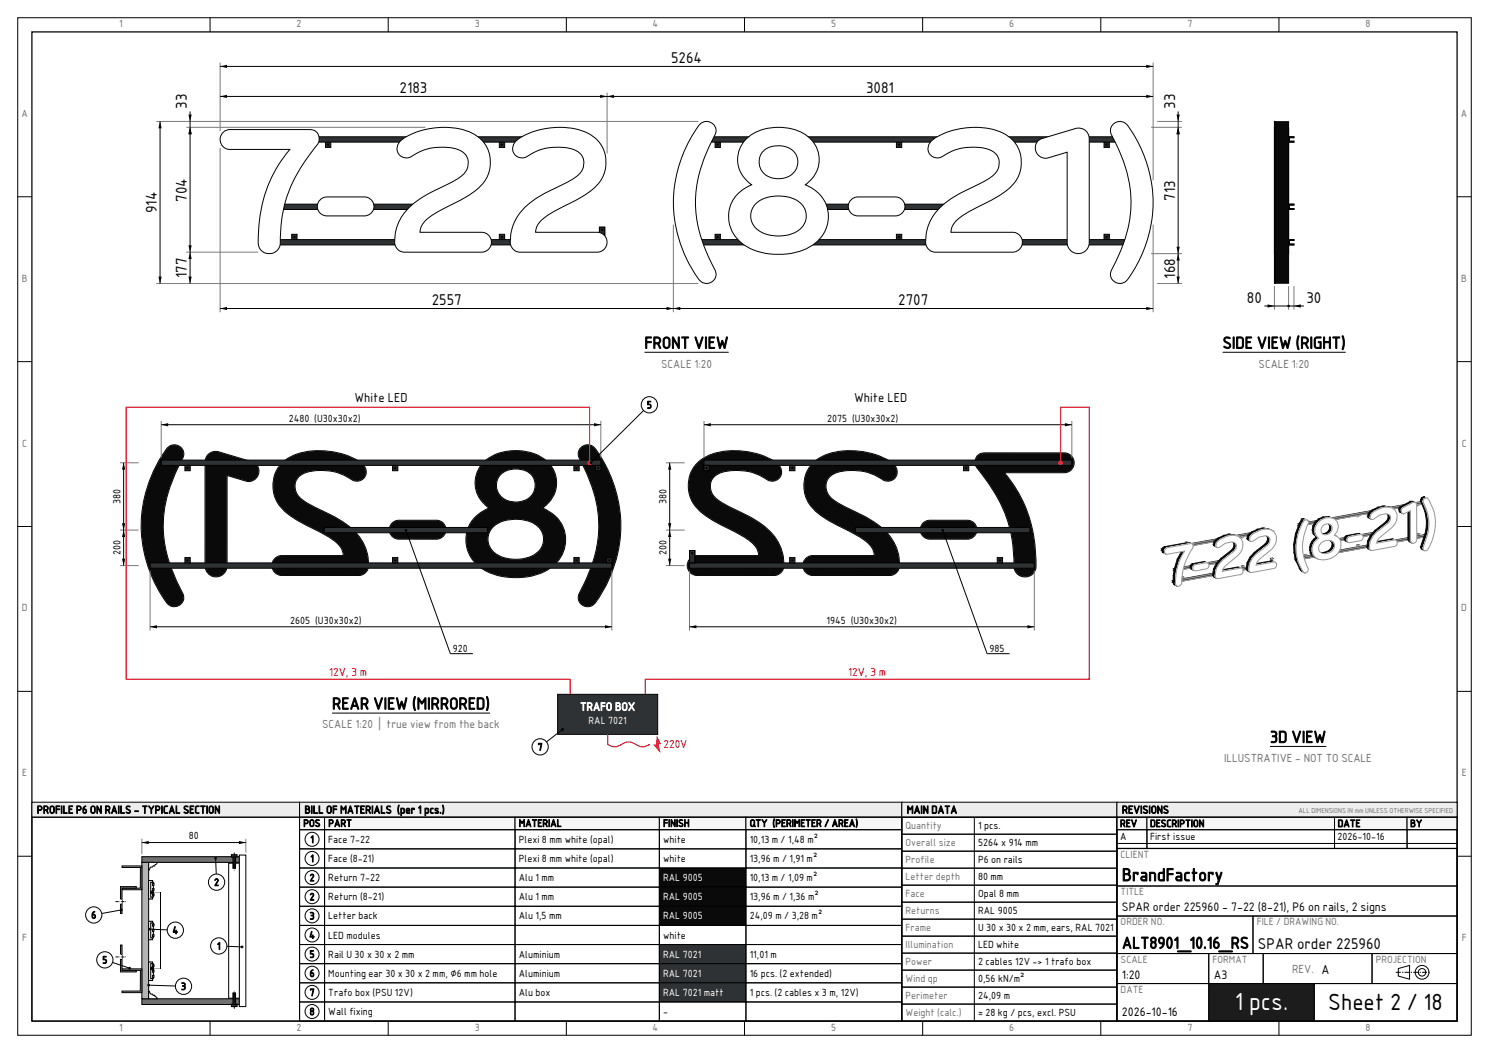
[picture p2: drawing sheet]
<svg xmlns="http://www.w3.org/2000/svg" width="420mm" height="297mm" viewBox="0 0 420 297" stroke-linecap="round" stroke-linejoin="round" font-family="sans-serif">
<defs><g id="words">
<text font-size="6.7" fill="#fff" x="348.3" y="285">1 pcs.</text>
<text font-size="6.3" x="374.7" y="285">Sheet 2 / 18</text>
<text font-size="4.9" x="316.5" y="248.5">BrandFactory</text>
<g font-size="4.6">
<text x="181.8" y="98.3">FRONT VIEW</text>
<text x="344.9" y="98.3">SIDE VIEW (RIGHT)</text>
<text x="93.7" y="200.1">REAR VIEW (MIRRORED)</text>
<text x="358.2" y="209.5">3D VIEW</text>
</g>
<text font-size="4.5" x="316.5" y="267.5">ALT8901_10.16_RS</text>
<g font-size="4.2">
<text x="189.3" y="17.9">5264</text>
<text x="112.7" y="26.3">2183</text>
<text x="244.3" y="26.3">3081</text>
<text x="52.7" y="30.7" transform="rotate(-90 52.7 30.7)">33</text>
<text x="331.4" y="30.7" transform="rotate(-90 331.4 30.7)">33</text>
<text x="52.7" y="56.9" transform="rotate(-90 52.7 56.9)">704</text>
<text x="331.4" y="56.6" transform="rotate(-90 331.4 56.6)">713</text>
<text x="44.3" y="60.1" transform="rotate(-90 44.3 60.1)">914</text>
<text x="52.7" y="78.4" transform="rotate(-90 52.7 78.4)">177</text>
<text x="331.4" y="78.6" transform="rotate(-90 331.4 78.6)">168</text>
<text x="121.8" y="86.1">2557</text>
<text x="253.4" y="86.1">2707</text>
<text x="351.7" y="85.4">80</text>
<text x="368.5" y="85.4">30</text>
<text x="354.8" y="267.5">SPAR order 225960</text>
</g>
<g font-size="3.5">
<text x="100" y="113.4">White LED</text>
<text x="240.9" y="113.4">White LED</text>
</g>
<g font-size="3.4">
<text x="316.5" y="257">SPAR order 225960 - 7-22 (8-21), P6 on rails, 2 signs</text>
<text x="316.5" y="276">1:20</text>
<text x="342.4" y="276">A3</text>
<text x="316.5" y="286.6">2026-10-16</text>
</g>
<g font-size="3.2" fill="#6e6e6e">
<text x="186.5" y="103.7">SCALE 1:20</text>
<text x="355" y="103.7">SCALE 1:20</text>
<text x="90.9" y="205.5">SCALE 1:20 | true view from the back</text>
<text x="345.3" y="214.9">ILLUSTRATIVE - NOT TO SCALE</text>
<text x="364.5" y="274.4">REV. A</text>
</g>
<g font-size="3.2" fill="#e2001a">
<text x="92.8" y="190.5">12V, 3 m</text>
<text x="239.2" y="190.5">12V, 3 m</text>
<text x="187.1" y="211">220V</text>
</g>
<text font-size="3.2" fill="#fff" x="163.6" y="200.4">TRAFO BOX</text>
<g font-size="3">
<text x="10.4" y="229.4">PROFILE P6 ON RAILS - TYPICAL SECTION</text>
<text x="85.9" y="229.4">BILL OF MATERIALS (per 1 pcs.)</text>
<text x="255.8" y="229.4">MAIN DATA</text>
<text x="316.5" y="229.4">REVISIONS</text>
</g>
<g font-size="2.8" fill="#6e6e6e">
<text x="33.6" y="7.7">1</text>
<text x="83.7" y="7.7">2</text>
<text x="133.9" y="7.7">3</text>
<text x="184.1" y="7.7">4</text>
<text x="234.4" y="7.7">5</text>
<text x="284.7" y="7.7">6</text>
<text x="334.9" y="7.7">7</text>
<text x="385.2" y="7.7">8</text>
<text x="6.1" y="33">A</text>
<text x="412.1" y="33">A</text>
<text x="6.2" y="79.5">B</text>
<text x="412.2" y="79.5">B</text>
<text x="6.3" y="126">C</text>
<text x="412.3" y="126">C</text>
<text x="6.2" y="172.5">D</text>
<text x="412.2" y="172.5">D</text>
<text x="6.3" y="219">E</text>
<text x="412.3" y="219">E</text>
<text x="255.4" y="233.9">Quantity</text>
<text x="255.4" y="238.7">Overall size</text>
<text x="255.4" y="243.5">Profile</text>
<text x="316.1" y="242">CLIENT</text>
<text x="255.4" y="248.3">Letter depth</text>
<text x="255.4" y="253.1">Face</text>
<text x="255.4" y="257.9">Returns</text>
<text x="316.1" y="252.5">TITLE</text>
<text x="255.4" y="262.7">Frame</text>
<text x="316.1" y="261">ORDER NO.</text>
<text x="354.5" y="261">FILE / DRAWING NO.</text>
<text x="6.3" y="265.5">F</text>
<text x="255.4" y="267.5">Illumination</text>
<text x="412.3" y="265.5">F</text>
<text x="255.4" y="272.3">Power</text>
<text x="316.1" y="271.6">SCALE</text>
<text x="342" y="271.6">FORMAT</text>
<text x="388.1" y="271.6">PROJECTION</text>
<text x="255.4" y="277">Wind qp</text>
<text x="255.4" y="281.8">Perimeter</text>
<text x="316.1" y="280.1">DATE</text>
<text x="255.4" y="286.6">Weight (calc.)</text>
<text x="33.6" y="290.7">1</text>
<text x="83.7" y="290.7">2</text>
<text x="133.9" y="290.7">3</text>
<text x="184.1" y="290.7">4</text>
<text x="234.4" y="290.7">5</text>
<text x="284.7" y="290.7">6</text>
<text x="334.9" y="290.7">7</text>
<text x="385.2" y="290.7">8</text>
</g>
<g font-size="2.8">
<text x="81.4" y="118.9">2480 (U30x30x2)</text>
<text x="182.5" y="115.2">5</text>
<text x="233.3" y="118.9">2075 (U30x30x2)</text>
<text x="34" y="142.1" transform="rotate(-90 34 142.1)">380</text>
<text x="188" y="142.1" transform="rotate(-90 188 142.1)">380</text>
<text x="34" y="156.6" transform="rotate(-90 34 156.6)">200</text>
<text x="188" y="156.6" transform="rotate(-90 188 156.6)">200</text>
<text x="81.9" y="175.9">2605 (U30x30x2)</text>
<text x="233.1" y="175.9">1945 (U30x30x2)</text>
<text x="127.7" y="183.8">920</text>
<text x="279.1" y="183.8">985</text>
<text x="151.6" y="211.7">7</text>
<text x="85.6" y="233.2">POS</text>
<text x="92.6" y="233.2">PART</text>
<text x="146.3" y="233.2">MATERIAL</text>
<text x="187" y="233.2">FINISH</text>
<text x="211.5" y="233.2">QTY (PERIMETER / AREA)</text>
<text x="275.9" y="233.9">1 pcs.</text>
<text x="315.9" y="233.2">REV</text>
<text x="324.4" y="233.2">DESCRIPTION</text>
<text x="377.3" y="233.2">DATE</text>
<text x="397.8" y="233.2">BY</text>
<text x="53.3" y="236.8">80</text>
<text x="87.5" y="237.7">1</text>
<text x="92.6" y="237.7">Face 7-22</text>
<text x="146.3" y="237.7">Plexi 8 mm white (opal)</text>
<text x="187" y="237.7">white</text>
<text x="211.5" y="237.7">10,13 m / 1,48 m²</text>
<text x="275.9" y="238.7">5264 x 914 mm</text>
<text x="315.9" y="236.9">A</text>
<text x="324.4" y="236.9">First issue</text>
<text x="377.3" y="236.9">2026-10-16</text>
<text x="87.5" y="243.1">1</text>
<text x="92.6" y="243.1">Face (8-21)</text>
<text x="146.3" y="243.1">Plexi 8 mm white (opal)</text>
<text x="187" y="243.1">white</text>
<text x="211.5" y="243.1">13,96 m / 1,91 m²</text>
<text x="275.9" y="243.5">P6 on rails</text>
<text x="60.4" y="249.8">2</text>
<text x="87.3" y="248.5">2</text>
<text x="92.6" y="248.5">Return 7-22</text>
<text x="146.3" y="248.5">Alu 1 mm</text>
<text x="211.5" y="248.5">10,13 m / 1,09 m²</text>
<text x="275.9" y="248.3">80 mm</text>
<text x="87.3" y="253.9">2</text>
<text x="92.6" y="253.9">Return (8-21)</text>
<text x="146.3" y="253.9">Alu 1 mm</text>
<text x="211.5" y="253.9">13,96 m / 1,36 m²</text>
<text x="275.9" y="253.1">Opal 8 mm</text>
<text x="275.9" y="257.9">RAL 9005</text>
<text x="25.7" y="259.1">6</text>
<text x="48.6" y="263.4">4</text>
<text x="87.3" y="259.3">3</text>
<text x="92.6" y="259.3">Letter back</text>
<text x="146.3" y="259.3">Alu 1,5 mm</text>
<text x="211.5" y="259.3">24,09 m / 3,28 m²</text>
<text x="275.9" y="262.7">U 30 x 30 x 2 mm, ears, RAL 7021</text>
<text x="61.2" y="267.8">1</text>
<text x="87.2" y="264.7">4</text>
<text x="92.6" y="264.7">LED modules</text>
<text x="187" y="264.7">white</text>
<text x="275.9" y="267.5">LED white</text>
<text x="28.9" y="271.7">5</text>
<text x="87.3" y="270.1">5</text>
<text x="87.3" y="275.5">6</text>
<text x="92.6" y="270.1">Rail U 30 x 30 x 2 mm</text>
<text x="92.6" y="275.5">Mounting ear 30 x 30 x 2 mm, ⌀6 mm hole</text>
<text x="146.3" y="270.1">Aluminium</text>
<text x="146.3" y="275.5">Aluminium</text>
<text x="211.5" y="270.1">11,01 m</text>
<text x="211.5" y="275.5">16 pcs. (2 extended)</text>
<text x="275.9" y="272.3">2 cables 12V -&gt; 1 trafo box</text>
<text x="51.1" y="279.2">3</text>
<text x="87.3" y="280.9">7</text>
<text x="92.6" y="280.9">Trafo box (PSU 12V)</text>
<text x="146.3" y="280.9">Alu box</text>
<text x="211.5" y="280.9">1 pcs. (2 cables x 3 m, 12V)</text>
<text x="275.9" y="277">0,56 kN/m²</text>
<text x="275.9" y="281.8">24,09 m</text>
<text x="87.3" y="286.3">8</text>
<text x="92.6" y="286.3">Wall fixing</text>
<text x="187" y="286.3">-</text>
<text x="275.9" y="286.6">≈ 28 kg / pcs, excl. PSU</text>
</g>
<g font-size="2.8" fill="#fff">
<text x="166" y="204.3">RAL 7021</text>
<text x="187" y="248.5">RAL 9005</text>
<text x="187" y="253.9">RAL 9005</text>
<text x="187" y="259.3">RAL 9005</text>
<text x="187" y="270.1">RAL 7021</text>
<text x="187" y="275.5">RAL 7021</text>
<text x="187" y="280.9">RAL 7021 matt</text>
</g>
<text font-size="1.9" fill="#6e6e6e" x="366.3" y="229.3">ALL DIMENSIONS IN mm UNLESS OTHERWISE SPECIFIED</text>
</g></defs>
<g fill="none" stroke="#000" stroke-width=".28">
<path d="M5 5h410v287h-410zM59.3 5v4M109.5 5v4M159.7 5v4M210 5v4M260.2 5v4M310.5 5v4M360.7 5v4M5 55.5h4M411 55.5h4M5 102h4M411 102h4"/>
<path d="M5 148.5h4M411 148.5h4M5 195h4M411 195h4M5 241.5h4M411 241.5h4M59.3 288v4M109.5 288v4M159.7 288v4M210 288v4M260.2 288v4M310.5 288v4"/>
<path d="M360.7 288v4"/>
</g>
<path d="M9 9h402v279h-402z" fill="none" stroke="#000" stroke-width=".35"/>
<path d="M195.6 40.1h1.5v1.5h-1.5z" fill-rule="evenodd" fill="#272b2c" stroke="#000" stroke-width=".28"/>
<circle cx="196.3" cy="40.8" r=".18" fill="#fff" stroke="#000" stroke-width=".28"/>
<path d="M201.7 40.1h1.5v1.5h-1.5z" fill-rule="evenodd" fill="#272b2c" stroke="#000" stroke-width=".28"/>
<circle cx="202.4" cy="40.8" r=".18" fill="#fff" stroke="#000" stroke-width=".28"/>
<path d="M252.9 40.1h1.5v1.5h-1.5z" fill-rule="evenodd" fill="#272b2c" stroke="#000" stroke-width=".28"/>
<circle cx="253.6" cy="40.8" r=".18" fill="#fff" stroke="#000" stroke-width=".28"/>
<path d="M311.4 40.1h1.5v1.5h-1.5z" fill-rule="evenodd" fill="#272b2c" stroke="#000" stroke-width=".28"/>
<circle cx="312.2" cy="40.8" r=".18" fill="#fff" stroke="#000" stroke-width=".28"/>
<path d="M192.5 66.1h1.5v1.5h-1.5z" fill-rule="evenodd" fill="#272b2c" stroke="#000" stroke-width=".28"/>
<circle cx="193.2" cy="66.8" r=".18" fill="#fff" stroke="#000" stroke-width=".28"/>
<path d="M201.7 66.1h1.5v1.5h-1.5z" fill-rule="evenodd" fill="#272b2c" stroke="#000" stroke-width=".28"/>
<circle cx="202.4" cy="66.8" r=".18" fill="#fff" stroke="#000" stroke-width=".28"/>
<path d="M252.9 66.1h1.5v1.5h-1.5z" fill-rule="evenodd" fill="#272b2c" stroke="#000" stroke-width=".28"/>
<circle cx="253.6" cy="66.8" r=".18" fill="#fff" stroke="#000" stroke-width=".28"/>
<path d="M311.4 66.1h1.5v1.5h-1.5z" fill-rule="evenodd" fill="#272b2c" stroke="#000" stroke-width=".28"/>
<circle cx="312.2" cy="66.8" r=".18" fill="#fff" stroke="#000" stroke-width=".28"/>
<g fill="#2e3234" stroke="#000" stroke-width=".28">
<path d="M195.6 38.6h124v1.5h-124z" fill-rule="evenodd"/>
<path d="M227.6 57.6h46v1.5h-46z" fill-rule="evenodd"/>
<path d="M192.5 67.6h130.2v1.5h-130.2z" fill-rule="evenodd"/>
</g>
<path d="M91.8 40.1h1.5v1.5h-1.5z" fill-rule="evenodd" fill="#272b2c" stroke="#000" stroke-width=".28"/>
<circle cx="92.6" cy="40.8" r=".18" fill="#fff" stroke="#000" stroke-width=".28"/>
<path d="M140.8 40.1h1.5v1.5h-1.5z" fill-rule="evenodd" fill="#272b2c" stroke="#000" stroke-width=".28"/>
<circle cx="141.6" cy="40.8" r=".18" fill="#fff" stroke="#000" stroke-width=".28"/>
<path d="M165 40.1h1.5v1.5h-1.5z" fill-rule="evenodd" fill="#272b2c" stroke="#000" stroke-width=".28"/>
<circle cx="165.8" cy="40.8" r=".18" fill="#fff" stroke="#000" stroke-width=".28"/>
<path d="M165 40.1h1.5v1.5h-1.5z" fill-rule="evenodd" fill="#272b2c" stroke="#000" stroke-width=".28"/>
<circle cx="165.8" cy="40.8" r=".18" fill="#fff" stroke="#000" stroke-width=".28"/>
<path d="M82.3 66.1h1.5v1.5h-1.5z" fill-rule="evenodd" fill="#272b2c" stroke="#000" stroke-width=".28"/>
<circle cx="83" cy="66.8" r=".18" fill="#fff" stroke="#000" stroke-width=".28"/>
<path d="M140.8 66.1h1.5v1.5h-1.5z" fill-rule="evenodd" fill="#272b2c" stroke="#000" stroke-width=".28"/>
<circle cx="141.6" cy="66.8" r=".18" fill="#fff" stroke="#000" stroke-width=".28"/>
<path d="M169.1 64.1h1.5v3.5h-1.5z" fill-rule="evenodd" fill="#272b2c" stroke="#000" stroke-width=".28"/>
<circle cx="169.8" cy="64.8" r=".18" fill="#fff" stroke="#000" stroke-width=".28"/>
<path d="M169.1 64.1h1.5v3.5h-1.5z" fill-rule="evenodd" fill="#272b2c" stroke="#000" stroke-width=".28"/>
<circle cx="169.8" cy="64.8" r=".18" fill="#fff" stroke="#000" stroke-width=".28"/>
<g fill="#2e3234" stroke="#000" stroke-width=".28">
<path d="M62.8 38.6h103.7v1.5h-103.7z" fill-rule="evenodd"/>
<path d="M74.6 57.6h49.2v1.5h-49.2z" fill-rule="evenodd"/>
<path d="M73.3 67.6h97.3v1.5h-97.3z" fill-rule="evenodd"/>
</g>
<g fill="#fff" stroke="#000" stroke-width=".28">
<path d="M313.8 35.2a2.69 2.69 0 0 1 4.4 .4 36.3 36.3 0 0 1-.6 43.7 2.68 2.68 0 0 1-3.6-.2 2.68 2.68 0 0 1-.1-3.7 35.8 35.8 0 0 0 3.8-27.3l-1.5-4.4-2.6-5.6a2.48 2.48 0 0 1 .2-2.9z" fill-rule="evenodd"/>
<path d="M197.4 35.1a2.63 2.63 0 0 1 3.4-.4 2.63 2.63 0 0 1 .9 3.3l-1 2a34.2 34.2 0 0 0-1.9 29.9l2.8 6.2a2.65 2.65 0 0 1-1 3.5 2.65 2.65 0 0 1-3.6-.9 36.3 36.3 0 0 1 .4-43.6z" fill-rule="evenodd"/>
<path d="M262.8 39.6a21 21 0 0 1 20.6-1.8 9.5 9.5 0 0 1 0 16.3l-5.4 3.2a27.6 27.6 0 0 0-8.8 5.6l-.7 1.1-.3 1.5h17.4a2.8 2.8 0 0 1 2.8 2.8 2.8 2.8 0 0 1-2.8 2.8h-21.8a2.82 2.82 0 0 1-2.7-2.8 13 13 0 0 1 2.3-7.7 26.8 26.8 0 0 1 11.3-8 15.7 15.7 0 0 0 6.6-4.5 4.1 4.1 0 0 0-3.2-6.2 15.6 15.6 0 0 0-11.3 1.6l-1.1 .7a2.7 2.7 0 0 1-3.6-.9 2.7 2.7 0 0 1 .7-3.7z" fill-rule="evenodd"/>
<path d="M210.5 39.2a8.3 8.3 0 0 0 1.5 12.9 9.6 9.6 0 0 0-6.5 8.8 9.6 9.6 0 0 0 5.9 9.1 19.2 19.2 0 0 0 18-1 9.4 9.4 0 0 0 4.2-9.2 9.4 9.4 0 0 0-6.4-7.7 8.5 8.5 0 0 0 3.7-8.5 8.5 8.5 0 0 0-6.3-6.9 14.4 14.4 0 0 0-14.1 2.5zM213.1 57.6a10.4 10.4 0 0 1 13 0 5.2 5.2 0 0 1-3 8.4 10.4 10.4 0 0 1-10-1.7 4.8 4.8 0 0 1 0-6.7zM215.5 42.4a6.5 6.5 0 0 1 8.9 .9 4.8 4.8 0 0 1-.2 5.1 4.8 4.8 0 0 1-4.6 2 4.8 4.8 0 0 1-4.8-2.3 4.8 4.8 0 0 1 .4-5.4z" fill-rule="evenodd"/>
<path d="M292.7 39.8l1.4-.8 9.1-2.7a3 3 0 0 1 4 3v29.1a3.1 3.1 0 0 1-3.1 3.1 3.1 3.1 0 0 1-3.1-3.1v-25.5l-5.4 1.6a2.91 2.91 0 0 1-3.1-1.3 2.91 2.91 0 0 1 .2-3.4z" fill-rule="evenodd"/>
<path d="M239.9 56.6a2.71 2.71 0 0 1 2.1-1.1h10.6a2.67 2.67 0 0 1 2.7 2.7 2.67 2.67 0 0 1-2.7 2.7h-10.6a2.66 2.66 0 0 1-2.5-1.5 2.66 2.66 0 0 1 .4-2.8z" fill-rule="evenodd"/>
<path d="M113.1 39.6a21 21 0 0 1 20.6-1.8 9.5 9.5 0 0 1-.1 16.3l-5.4 3.2a27.6 27.6 0 0 0-8.8 5.6l-.6 1.1-.3 1.5h17.4a2.8 2.8 0 0 1 2.7 2.8 2.8 2.8 0 0 1-2.7 2.8h-21.8a2.82 2.82 0 0 1-2.8-2.8 13 13 0 0 1 2.3-7.7 26.8 26.8 0 0 1 11.4-8 15.7 15.7 0 0 0 6.5-4.5 4.1 4.1 0 0 0-3.2-6.2 15.6 15.6 0 0 0-11.3 1.6l-1 .7a2.7 2.7 0 0 1-3.6-.9 2.7 2.7 0 0 1 .7-3.7z" fill-rule="evenodd"/>
<path d="M145.7 39.6a21 21 0 0 1 20.6-1.8 9.5 9.5 0 0 1 0 16.3l-5.5 3.2a27.6 27.6 0 0 0-8.8 5.6l-.6 1.1-.3 1.5h17.4a2.8 2.8 0 0 1 2.7 2.8 2.8 2.8 0 0 1-2.7 2.8h-21.8a2.82 2.82 0 0 1-2.8-2.8 13 13 0 0 1 2.3-7.7 26.8 26.8 0 0 1 11.4-8 15.7 15.7 0 0 0 6.5-4.5 4.1 4.1 0 0 0-3.2-6.2 15.6 15.6 0 0 0-11.3 1.6l-1 .7a2.7 2.7 0 0 1-3.6-.9 2.7 2.7 0 0 1 .7-3.7z" fill-rule="evenodd"/>
<path d="M62.8 37.4a2.77 2.77 0 0 1 2-.9h22.4a2.64 2.64 0 0 1 2.5 1.4 2.64 2.64 0 0 1-.2 2.9 41.3 41.3 0 0 0-10 20.7l-.4 6.2a3.2 3.2 0 0 1-3.2 3.9 3.2 3.2 0 0 1-3.1-3.9 38.4 38.4 0 0 1 9-25.5h-17a2.81 2.81 0 0 1-2.5-1.8 2.81 2.81 0 0 1 .5-3z" fill-rule="evenodd"/>
<path d="M90.1 56.6a2.71 2.71 0 0 1 2.1-1.1h10.6a2.67 2.67 0 0 1 2.7 2.7 2.67 2.67 0 0 1-2.7 2.7h-10.6a2.66 2.66 0 0 1-2.4-1.5 2.66 2.66 0 0 1 .3-2.8z" fill-rule="evenodd"/>
</g>
<g fill="none" stroke="#7a7a7a" stroke-width=".28">
<path d="M62.1 17.7v19.3M325.3 17.7v33.1M44.1 34.3h152.9M52.6 35.9h67.4M171.2 26.1v17.2M324.7 35.9h8.7M326.4 34.3h7M62.1 41.7v46.4M44.1 80h152.9M52.6 71.1h20.2M189.9 63.4v24.7M324.7 71.5h8.7"/>
<path d="M325.3 63.4v24.7M326.4 80h7"/>
</g>
<path d="M62.1 18.7h263.2M45.1 34.3v45.7M53.6 31.4v48.6M62.1 27.2h263.2M332.3 31.4v48.6M62.1 87h263.2M181.8 99.4h23.8" fill="none" stroke="#000" stroke-width=".28"/>
<g fill="#000">
<path d="M62.1 18.7l1.9-.4v.9zM323.3 18.3l2 .4-2 .5zM45.1 34.3l.5 1.9h-.9zM53.2 32.3h.9l-.5 2zM53.6 35.9l.5 2h-.9zM62.1 27.2l1.9-.5v1zM169.3 26.7l1.9 .5-1.9 .5zM171.2 27.2l2-.5v1zM323.3 26.7l2 .5-2 .5zM331.9 32.3h.9l-.5 2zM332.3 35.9l.5 2h-.9zM44.7 78h.9l-.5 2z"/>
<path d="M53.2 69.2h.9l-.5 1.9zM53.6 71.1l.5 2h-.9zM53.2 78h.9l-.5 2zM331.9 69.6h.9l-.5 1.9zM332.3 71.5l.5 2h-.9zM331.9 78h.9l-.5 2zM62.1 87l1.9-.4v.9zM188 86.6l1.9 .4-1.9 .5zM189.9 87l2-.4v.9zM323.3 86.6l2 .4-2 .5z"/>
</g>
<g fill="#2e3234" stroke="#000" stroke-width=".28">
<path d="M363.5 38.6h1.5v.2h-1.3v1h1.3v.3h-1.5z" fill-rule="evenodd"/>
<path d="M363.5 57.6h1.5v.2h-1.3v1h1.3v.3h-1.5z" fill-rule="evenodd"/>
<path d="M363.5 67.6h1.5v.2h-1.3v1h1.3v.3h-1.5z" fill-rule="evenodd"/>
</g>
<path d="M359.6 36h3.9v35.5h-3.9z" fill-rule="evenodd" fill="#090909" stroke="#000" stroke-width=".28"/>
<path d="M359.5 35.9h.1v35.6h-.1z" fill-rule="evenodd" fill="#f7f7f2" stroke="#000" stroke-width=".28"/>
<g fill="#2e3234" stroke="#000" stroke-width=".28">
<path d="M363.5 38.6h1.5v.2h-1.3v1h1.3v.3h-1.5z" fill-rule="evenodd"/>
<path d="M363.5 57.6h1.5v.2h-1.3v1h1.3v.3h-1.5z" fill-rule="evenodd"/>
<path d="M363.5 67.6h1.5v.2h-1.3v1h1.3v.3h-1.5z" fill-rule="evenodd"/>
</g>
<path d="M359.6 34.3h3.9v45.6h-3.9z" fill-rule="evenodd" fill="#090909" stroke="#000" stroke-width=".28"/>
<path d="M359.5 34.3h.1v45.7h-.1z" fill-rule="evenodd" fill="#f7f7f2" stroke="#000" stroke-width=".28"/>
<path d="M359.5 80.7v6.7M363.5 80.7v6.7M365 80.7v6.7" fill="none" stroke="#7a7a7a" stroke-width=".28"/>
<path d="M344.9 99.4h34.7M356.7 86.3h11.1" fill="none" stroke="#000" stroke-width=".28"/>
<g fill="#000">
<path d="M357.5 85.8l2 .5-2 .5zM365 86.3l1.9-.5v1z"/>
<circle cx="363.5" cy="86.3" r=".32"/>
</g>
<path d="M47.2 126.3a2.64 2.64 0 0 1 3.5-.4 2.64 2.64 0 0 1 .8 3.4 37.5 37.5 0 0 0-5.2 22.6 48.6 48.6 0 0 0 5.5 15.9 2.66 2.66 0 0 1-1.5 3.1 2.66 2.66 0 0 1-3.3-.9 36.4 36.4 0 0 1 .2-43.7z" fill-rule="evenodd" fill="#f7f7f2" stroke="#000" stroke-width=".28"/>
<path d="M47.3 126.4a2.56 2.56 0 0 1 3.3-.4 2.56 2.56 0 0 1 .8 3.3l-1.2 2.4a34.5 34.5 0 0 0 0 33.1l.6 1.2a3.5 3.5 0 0 1 .6 3.9 2.76 2.76 0 0 1-2.7 1.1 2.76 2.76 0 0 1-2.2-1.9 36.2 36.2 0 0 1 .8-42.7z" fill-rule="evenodd" fill="#0a0a0a"/>
<path d="M163.9 126.2a2.79 2.79 0 0 1 4.4 .9 36.1 36.1 0 0 1-.9 43.5 2.63 2.63 0 0 1-3.3-.1 2.63 2.63 0 0 1-.7-3.2l1.2-2.4a34.3 34.3 0 0 0 .3-32.7l-1.6-3.2a2.46 2.46 0 0 1 .6-2.8z" fill-rule="evenodd" fill="#f7f7f2" stroke="#000" stroke-width=".28"/>
<path d="M163.9 126.3a2.71 2.71 0 0 1 4.4 .9 36.1 36.1 0 0 1-1 43.3 2.55 2.55 0 0 1-3.2 0 2.55 2.55 0 0 1-.6-3.2l1.2-2.4a34.4 34.4 0 0 0 .2-32.7l-1.5-3.2a2.39 2.39 0 0 1 .5-2.7z" fill-rule="evenodd" fill="#0a0a0a"/>
<path d="M79.4 130.7a16.1 16.1 0 0 1 13.4-3.4 16.8 16.8 0 0 1 9.8 4 2.71 2.71 0 0 1-.2 3.8 2.71 2.71 0 0 1-3.8-.2 14.7 14.7 0 0 0-13.6-1 4.3 4.3 0 0 0 .9 7.5l2.8 1.6a36.7 36.7 0 0 1 11.8 7.3 13 13 0 0 1 3.5 9.2 2.83 2.83 0 0 1-2.8 2.8h-21.9a2.8 2.8 0 0 1-2.6-2.9 2.8 2.8 0 0 1 2.7-2.7h17.4a6.9 6.9 0 0 0-4.2-5.3l-3.3-1.8a31.1 31.1 0 0 1-10.3-6.8 9.4 9.4 0 0 1 .4-12.1z" fill-rule="evenodd" fill="#f7f7f2" stroke="#000" stroke-width=".28"/>
<path d="M79.5 130.7a16.1 16.1 0 0 1 13.2-3.4 16.7 16.7 0 0 1 9.9 4 2.64 2.64 0 0 1-.2 3.7 2.64 2.64 0 0 1-3.7-.1 14.8 14.8 0 0 0-13.8-1 4.4 4.4 0 0 0 .9 7.5l2.9 1.7a36.6 36.6 0 0 1 11.7 7.3 12.9 12.9 0 0 1 3.5 9.1 2.75 2.75 0 0 1-2.7 2.7h-21.9a2.73 2.73 0 0 1-2.5-2.8 2.73 2.73 0 0 1 2.6-2.6h17.5a7 7 0 0 0-4.2-5.5l-3.4-1.8a31 31 0 0 1-10.3-6.8 9.3 9.3 0 0 1 .5-12z" fill-rule="evenodd" fill="#0a0a0a"/>
<path d="M136.3 130.5a14.4 14.4 0 0 1 15.5-2.1 8.4 8.4 0 0 1 1.3 14.9 9.6 9.6 0 0 1 6.5 8.8 9.6 9.6 0 0 1-6 9.1 19.1 19.1 0 0 1-18.1-1.1 9.4 9.4 0 0 1-4-9.1 9.4 9.4 0 0 1 6.4-7.7 8.4 8.4 0 0 1-1.6-12.8zM138.9 148.8a5.1 5.1 0 0 0 2.7 8.3 10.4 10.4 0 0 0 10.5-1.8 5.2 5.2 0 0 0-3.6-8.5 10.3 10.3 0 0 0-9.6 2zM141.2 133.9a4.7 4.7 0 0 0-.6 5.2 4.7 4.7 0 0 0 4.5 2.5 4.9 4.9 0 0 0 5.4-6.7 6.1 6.1 0 0 0-7.3-2.2l-1.3 .6z" fill-rule="evenodd" fill="#f7f7f2" stroke="#000" stroke-width=".28"/>
<path d="M136.4 130.5a14.4 14.4 0 0 1 15.4-2 8.3 8.3 0 0 1 5.1 7.1 8.3 8.3 0 0 1-4 7.7 9.5 9.5 0 0 1 6.6 8.7 9.5 9.5 0 0 1-5.9 9.1 19.1 19.1 0 0 1-18-1.1 9.4 9.4 0 0 1-4-9.1 9.4 9.4 0 0 1 6.5-7.6 8.3 8.3 0 0 1-1.7-12.8zM138.8 148.8a5.2 5.2 0 0 0 2.7 8.4 10.4 10.4 0 0 0 10.6-1.8 5.3 5.3 0 0 0-3.5-8.6 10.4 10.4 0 0 0-9.8 2zM141.1 133.9a4.7 4.7 0 0 0-.6 5.2 4.7 4.7 0 0 0 4.6 2.6 5 5 0 0 0 5.6-6.5 5.8 5.8 0 0 0-7.1-2.8l-1.3 .6z" fill-rule="evenodd" fill="#0a0a0a"/>
<path d="M58.7 128.1a3.1 3.1 0 0 1 3.2-.6l9.3 2.8a2.86 2.86 0 0 1 1.7 3.5 2.86 2.86 0 0 1-3.4 1.9l-5.4-1.6v25.7a3.1 3.1 0 0 1-3.2 2.9 3.1 3.1 0 0 1-3.1-3.1v-29.4l.3-1z" fill-rule="evenodd" fill="#f7f7f2" stroke="#000" stroke-width=".28"/>
<path d="M58.8 128.2a3.1 3.1 0 0 1 3.1-.6l9.3 2.8a2.79 2.79 0 0 1 1.6 3.4 2.79 2.79 0 0 1-3.3 1.9l-5.5-1.7v25.8a3 3 0 0 1-3.1 2.8 3 3 0 0 1-3-3v-29.3l.2-1.1z" fill-rule="evenodd" fill="#0a0a0a"/>
<path d="M110.5 147.7l.7-.6 1.3-.4h10.7a2.67 2.67 0 0 1 2.6 2.8 2.67 2.67 0 0 1-2.7 2.6h-10.8a2.66 2.66 0 0 1-2.3-1.6 2.66 2.66 0 0 1 .5-2.8z" fill-rule="evenodd" fill="#f7f7f2" stroke="#000" stroke-width=".28"/>
<path d="M110.5 147.7l1.1-.7 .9-.2h10.7a2.6 2.6 0 0 1 2.5 2.7 2.6 2.6 0 0 1-2.6 2.5h-10.8a2.58 2.58 0 0 1-2.2-1.6 2.58 2.58 0 0 1 .4-2.7z" fill-rule="evenodd" fill="#0a0a0a"/>
<path d="M229.2 130.7a16.1 16.1 0 0 1 13.3-3.4 16.8 16.8 0 0 1 9.9 4 2.71 2.71 0 0 1-.2 3.8 2.71 2.71 0 0 1-3.8-.2 14.9 14.9 0 0 0-13.4-1.1 4.3 4.3 0 0 0 .6 7.6l2.9 1.6a36.7 36.7 0 0 1 11.7 7.3 13 13 0 0 1 3.6 9.2 2.83 2.83 0 0 1-2.8 2.8h-22a2.8 2.8 0 0 1-2.6-2.9 2.8 2.8 0 0 1 2.8-2.7h17.4a6.9 6.9 0 0 0-4.2-5.3l-3.3-1.8a31 31 0 0 1-10.4-6.8 9.4 9.4 0 0 1 .5-12.1z" fill-rule="evenodd" fill="#f7f7f2" stroke="#000" stroke-width=".28"/>
<path d="M229.3 130.7a16.1 16.1 0 0 1 13.2-3.4 16.7 16.7 0 0 1 9.9 4 2.64 2.64 0 0 1-.3 3.7 2.64 2.64 0 0 1-3.7-.1 15 15 0 0 0-13.4-1.2 4.3 4.3 0 0 0 .4 7.6l3.5 2a33.1 33.1 0 0 1 11.6 7.5 12.7 12.7 0 0 1 3.1 9.3 2.72 2.72 0 0 1-2.6 2.1h-21.9a2.73 2.73 0 0 1-2.6-2.8 2.73 2.73 0 0 1 2.7-2.6h17.5a7 7 0 0 0-4.3-5.5l-3.3-1.8a31 31 0 0 1-10.3-6.8 9.3 9.3 0 0 1 .5-12z" fill-rule="evenodd" fill="#0a0a0a"/>
<path d="M196.6 130.7a16.1 16.1 0 0 1 13.3-3.4 16.8 16.8 0 0 1 9.9 4 2.71 2.71 0 0 1-.2 3.8 2.71 2.71 0 0 1-3.8-.2 14.9 14.9 0 0 0-13.4-1.1 4.3 4.3 0 0 0 .6 7.6l2.9 1.6a36.7 36.7 0 0 1 11.7 7.3 13 13 0 0 1 3.5 9.2 2.83 2.83 0 0 1-2.7 2.8h-22a2.8 2.8 0 0 1-2.6-2.9 2.8 2.8 0 0 1 2.8-2.7h17.4a6.9 6.9 0 0 0-4.2-5.3l-3.3-1.8a31 31 0 0 1-10.4-6.8 9.4 9.4 0 0 1 .5-12.1z" fill-rule="evenodd" fill="#f7f7f2" stroke="#000" stroke-width=".28"/>
<path d="M196.6 130.7a16.1 16.1 0 0 1 13.3-3.4 16.7 16.7 0 0 1 9.8 4 2.64 2.64 0 0 1-.2 3.7 2.64 2.64 0 0 1-3.7-.1 15 15 0 0 0-13.4-1.2 4.4 4.4 0 0 0 .6 7.7l2.9 1.7a36.6 36.6 0 0 1 11.7 7.3 13 13 0 0 1 3.5 9.1 2.75 2.75 0 0 1-2.7 2.7h-22a2.73 2.73 0 0 1-2.5-2.8 2.73 2.73 0 0 1 2.7-2.6h17.5a7 7 0 0 0-4.3-5.5l-3.3-1.8a31 31 0 0 1-10.3-6.8 9.3 9.3 0 0 1 .4-12z" fill-rule="evenodd" fill="#0a0a0a"/>
<path d="M275.8 128.4l1-.5 1.1-.2h22.5a2.81 2.81 0 0 1 2.6 2.9 2.81 2.81 0 0 1-2.8 2.7h-16.9a38.2 38.2 0 0 1 8.8 27.2 3.2 3.2 0 0 1-3.9 2.1 3.2 3.2 0 0 1-2.2-3.9 39.3 39.3 0 0 0-9.8-25.9 3 3 0 0 1-.4-4.4z" fill-rule="evenodd" fill="#f7f7f2" stroke="#000" stroke-width=".28"/>
<path d="M275.9 128.4l1-.5 1-.1h22.5a2.73 2.73 0 0 1 2.5 2.8 2.73 2.73 0 0 1-2.7 2.7h-17.1a38.2 38.2 0 0 1 9 27.2 3.1 3.1 0 0 1-3.9 2 3.1 3.1 0 0 1-2.1-3.8 39.4 39.4 0 0 0-9.8-25.9 2.97 2.97 0 0 1-.4-4.4z" fill-rule="evenodd" fill="#0a0a0a"/>
<path d="M260.2 147.7l1.2-.8 .9-.2h10.7a2.67 2.67 0 0 1 2.6 2.8 2.67 2.67 0 0 1-2.7 2.6h-10.8a2.66 2.66 0 0 1-2.3-1.6 2.66 2.66 0 0 1 .4-2.8z" fill-rule="evenodd" fill="#f7f7f2" stroke="#000" stroke-width=".28"/>
<path d="M260.3 147.7l.7-.5 1.3-.4h10.7a2.6 2.6 0 0 1 2.5 2.7 2.6 2.6 0 0 1-2.6 2.5h-10.8a2.58 2.58 0 0 1-2.2-1.6 2.58 2.58 0 0 1 .4-2.7z" fill-rule="evenodd" fill="#0a0a0a"/>
<g fill="#2e3234" stroke="#000" stroke-width=".28">
<path d="M45.5 129.8h124v1.5h-124z" fill-rule="evenodd"/>
<path d="M91.5 148.8h46v1.5h-46z" fill-rule="evenodd"/>
<path d="M42.3 158.8h130.3v1.5h-130.3z" fill-rule="evenodd"/>
</g>
<path d="M168 131.3h1.5v1.5h-1.5z" fill-rule="evenodd" fill="#272b2c" stroke="#000" stroke-width=".28"/>
<circle cx="168.7" cy="132" r=".18" fill="#fff" stroke="#000" stroke-width=".28"/>
<path d="M161.9 131.3h1.5v1.5h-1.5z" fill-rule="evenodd" fill="#272b2c" stroke="#000" stroke-width=".28"/>
<circle cx="162.6" cy="132" r=".18" fill="#fff" stroke="#000" stroke-width=".28"/>
<path d="M110.7 131.3h1.5v1.5h-1.5z" fill-rule="evenodd" fill="#272b2c" stroke="#000" stroke-width=".28"/>
<circle cx="111.5" cy="132" r=".18" fill="#fff" stroke="#000" stroke-width=".28"/>
<path d="M52.2 131.3h1.5v1.5h-1.5z" fill-rule="evenodd" fill="#272b2c" stroke="#000" stroke-width=".28"/>
<circle cx="52.9" cy="132" r=".18" fill="#fff" stroke="#000" stroke-width=".28"/>
<path d="M171.1 157.3h1.5v1.5h-1.5z" fill-rule="evenodd" fill="#272b2c" stroke="#000" stroke-width=".28"/>
<circle cx="171.8" cy="158" r=".18" fill="#fff" stroke="#000" stroke-width=".28"/>
<path d="M161.9 157.3h1.5v1.5h-1.5z" fill-rule="evenodd" fill="#272b2c" stroke="#000" stroke-width=".28"/>
<circle cx="162.6" cy="158" r=".18" fill="#fff" stroke="#000" stroke-width=".28"/>
<path d="M110.7 157.3h1.5v1.5h-1.5z" fill-rule="evenodd" fill="#272b2c" stroke="#000" stroke-width=".28"/>
<circle cx="111.5" cy="158" r=".18" fill="#fff" stroke="#000" stroke-width=".28"/>
<path d="M52.2 157.3h1.5v1.5h-1.5z" fill-rule="evenodd" fill="#272b2c" stroke="#000" stroke-width=".28"/>
<circle cx="52.9" cy="158" r=".18" fill="#fff" stroke="#000" stroke-width=".28"/>
<g fill="#2e3234" stroke="#000" stroke-width=".28">
<path d="M198.6 129.8h103.7v1.5h-103.7z" fill-rule="evenodd"/>
<path d="M241.3 148.8h49.2v1.5h-49.2z" fill-rule="evenodd"/>
<path d="M194.5 158.8h97.2v1.5h-97.2z" fill-rule="evenodd"/>
</g>
<path d="M271.8 131.3h1.5v1.5h-1.5z" fill-rule="evenodd" fill="#272b2c" stroke="#000" stroke-width=".28"/>
<circle cx="272.5" cy="132" r=".18" fill="#fff" stroke="#000" stroke-width=".28"/>
<path d="M222.7 131.3h1.5v1.5h-1.5z" fill-rule="evenodd" fill="#272b2c" stroke="#000" stroke-width=".28"/>
<circle cx="223.5" cy="132" r=".18" fill="#fff" stroke="#000" stroke-width=".28"/>
<path d="M198.6 131.3h1.5v1.5h-1.5z" fill-rule="evenodd" fill="#272b2c" stroke="#000" stroke-width=".28"/>
<circle cx="199.3" cy="132" r=".18" fill="#fff" stroke="#000" stroke-width=".28"/>
<path d="M198.6 131.3h1.5v1.5h-1.5z" fill-rule="evenodd" fill="#272b2c" stroke="#000" stroke-width=".28"/>
<circle cx="199.3" cy="132" r=".18" fill="#fff" stroke="#000" stroke-width=".28"/>
<path d="M281.3 157.3h1.5v1.5h-1.5z" fill-rule="evenodd" fill="#272b2c" stroke="#000" stroke-width=".28"/>
<circle cx="282" cy="158" r=".18" fill="#fff" stroke="#000" stroke-width=".28"/>
<path d="M222.7 157.3h1.5v1.5h-1.5z" fill-rule="evenodd" fill="#272b2c" stroke="#000" stroke-width=".28"/>
<circle cx="223.5" cy="158" r=".18" fill="#fff" stroke="#000" stroke-width=".28"/>
<path d="M194.5 155.3h1.5v3.5h-1.5z" fill-rule="evenodd" fill="#272b2c" stroke="#000" stroke-width=".28"/>
<circle cx="195.2" cy="156" r=".18" fill="#fff" stroke="#000" stroke-width=".28"/>
<path d="M194.5 155.3h1.5v3.5h-1.5z" fill-rule="evenodd" fill="#272b2c" stroke="#000" stroke-width=".28"/>
<circle cx="195.2" cy="156" r=".18" fill="#fff" stroke="#000" stroke-width=".28"/>
<g fill="none" stroke="#7a7a7a" stroke-width=".28">
<path d="M45.5 118.7v10.4M169.5 118.7v10.4M198.6 118.7v10.4M302.3 118.7v10.4M33.8 130.5h5.3M187.8 130.5h5.3M33.8 149.5h5.3M33.8 159.5h5.3M187.8 149.5h5.3M187.8 159.5h5.3M42.3 161v16.8M172.6 161v16.8"/>
<path d="M194.5 161v16.8M291.7 161v16.8"/>
</g>
<path d="M45.5 119.8h124M198.6 119.8h103.7M34.9 130.5v29M188.9 130.5v29M114.5 149.5l12.5 34.9h6.4M265.9 149.5l12.5 34.9h6.4M42.3 176.8h130.3M194.5 176.8h97.2" fill="none" stroke="#000" stroke-width=".28"/>
<g fill="#000">
<path d="M45.5 119.8l1.9-.5v1zM167.6 119.3l1.9 .5-1.9 .5zM198.6 119.8l1.9-.5v1zM300.4 119.3l1.9 .5-1.9 .5zM34.9 130.5l.4 2h-.9zM188.9 130.5l.5 2h-1zM34.4 147.6h.9l-.4 1.9zM34.9 149.5l.4 2h-.9zM34.4 157.6h.9l-.4 1.9zM188.4 147.6h1l-.5 1.9zM188.9 149.5l.5 2h-1zM188.4 157.6h1l-.5 1.9z"/>
<path d="M42.3 176.8l2-.5v.9zM170.7 176.3l1.9 .5-1.9 .4zM194.5 176.8l1.9-.5v.9zM289.8 176.3l1.9 .5-1.9 .4z"/>
<circle cx="114.5" cy="149.5" r=".35"/>
<circle cx="265.9" cy="149.5" r=".35"/>
</g>
<circle cx="166.3" cy="130.5" r=".64" fill="#e2001a"/>
<path d="M166.3 130.5v-15.6h-130.7v76.7h125.2v4.2" fill="none" stroke="#e2001a" stroke-width=".32"/>
<path d="M92.3 187.4h11.8v3.8h-11.8z" fill-rule="evenodd" fill="#fff"/>
<circle cx="299.1" cy="130.5" r=".64" fill="#e2001a"/>
<path d="M299.1 130.5v-15.6h8.1v76.7h-125.2v4.2" fill="none" stroke="#e2001a" stroke-width=".32"/>
<path d="M238.7 187.4h11.8v3.8h-11.8z" fill-rule="evenodd" fill="#fff"/>
<path d="M157.3 195.8h28.2v11.3h-28.2z" fill-rule="evenodd" fill="#2e3234" stroke="#000" stroke-width=".28"/>
<path d="M158.7 205.7l-6.4 5" fill="none" stroke="#000" stroke-width=".28"/>
<circle cx="158.7" cy="205.7" r=".39" fill="#000"/>
<circle cx="152.3" cy="210.7" r="2.29" fill="#fff" stroke="#000" stroke-width=".28"/>
<path d="M171.4 207.1v2.8a3.4 3.4 0 0 0 4.4-.2 3.9 3.9 0 0 1 4.2 .6 3 3 0 0 0 3.3-.4" fill="none" stroke="#e2001a" stroke-width=".32"/>
<path d="M185.4 208l.8 1.7h-.6l.5 2.2-1.6-1.7h.7z" fill-rule="evenodd" fill="#d0021b" stroke="#d0021b" stroke-width=".28"/>
<g fill="#fff">
<path d="M186.6 207.9h7.9v3.7h-7.9z" fill-rule="evenodd"/>
<path d="M99.4 110h16.1v4.1h-16.1z" fill-rule="evenodd"/>
<path d="M240.4 110h16v4.1h-16z" fill-rule="evenodd"/>
</g>
<path d="M183.2 114.2l-16.5 16.3" fill="none" stroke="#000" stroke-width=".28"/>
<circle cx="166.7" cy="130.5" r=".39" fill="#000"/>
<circle cx="183.2" cy="114.2" r="2.29" fill="#fff" stroke="#000" stroke-width=".28"/>
<path d="M93.7 201.1h44.5" fill="none" stroke="#000" stroke-width=".28"/>
<path d="M399.9 150.6h.4z" fill-rule="evenodd" fill="#222527" stroke="#222527" stroke-width=".28"/>
<path d="M399.9 150.6v.5z" fill-rule="evenodd" fill="#1d2021" stroke="#1d2021" stroke-width=".28"/>
<path d="M399.9 150.6h.4v.4l-.4 .1z" fill-rule="evenodd" fill="#272b2c" stroke="#9a9a9a" stroke-width=".28"/>
<path d="M399.9 142.1l.4-.1z" fill-rule="evenodd" fill="#222527" stroke="#222527" stroke-width=".28"/>
<path d="M399.9 142.1v.5z" fill-rule="evenodd" fill="#1d2021" stroke="#1d2021" stroke-width=".28"/>
<path d="M399.9 142.1l.4-.1v.5l-.4 .1z" fill-rule="evenodd" fill="#272b2c" stroke="#9a9a9a" stroke-width=".28"/>
<path d="M365.3 157.9l37.9-6.9 .2 .1-37.8 6.9z" fill-rule="evenodd" fill="#282c2e" stroke="#282c2e" stroke-width=".28"/>
<path d="M365.3 157.9l.3 .1z" fill-rule="evenodd" fill="#222527" stroke="#222527" stroke-width=".28"/>
<path d="M365.6 158l37.8-6.9z" fill="#2a2e30" stroke="#9a9a9a" stroke-width=".28"/>
<path d="M365.3 157.4l37.9-6.8 .2 .1-37.8 6.8z" fill-rule="evenodd" fill="#282c2e" stroke="#282c2e" stroke-width=".28"/>
<path d="M365.3 157.4l.3 .2z" fill-rule="evenodd" fill="#222527" stroke="#222527" stroke-width=".28"/>
<path d="M365.6 157.5l37.8-6.8z" fill="#2a2e30" stroke="#9a9a9a" stroke-width=".28"/>
<path d="M382.9 153.7h.4z" fill-rule="evenodd" fill="#222527" stroke="#222527" stroke-width=".28"/>
<path d="M382.9 153.7v.5z" fill-rule="evenodd" fill="#1d2021" stroke="#1d2021" stroke-width=".28"/>
<path d="M382.9 153.7h.4v.5h-.4z" fill-rule="evenodd" fill="#272b2c" stroke="#9a9a9a" stroke-width=".28"/>
<path d="M375.5 152.8l13.4-2.5 .2 .2-13.3 2.4z" fill-rule="evenodd" fill="#282c2e" stroke="#282c2e" stroke-width=".28"/>
<path d="M375.5 152.8l.3 .1z" fill-rule="evenodd" fill="#222527" stroke="#222527" stroke-width=".28"/>
<path d="M375.8 152.9l13.3-2.4z" fill="#2a2e30" stroke="#9a9a9a" stroke-width=".28"/>
<path d="M375.5 152.3l13.4-2.4 .2 .1-13.3 2.4z" fill-rule="evenodd" fill="#282c2e" stroke="#282c2e" stroke-width=".28"/>
<path d="M375.5 152.3l.3 .1z" fill-rule="evenodd" fill="#222527" stroke="#222527" stroke-width=".28"/>
<path d="M375.8 152.4l13.3-2.4z" fill="#2a2e30" stroke="#9a9a9a" stroke-width=".28"/>
<path d="M366.2 148.2l36-6.5 .3 .1-36 6.5z" fill-rule="evenodd" fill="#282c2e" stroke="#282c2e" stroke-width=".28"/>
<path d="M366.2 148.2l.3 .2z" fill-rule="evenodd" fill="#222527" stroke="#222527" stroke-width=".28"/>
<path d="M366.5 148.3l36-6.5z" fill="#2a2e30" stroke="#9a9a9a" stroke-width=".28"/>
<path d="M366.2 147.8l36-6.6 .3 .1-36 6.6z" fill-rule="evenodd" fill="#282c2e" stroke="#282c2e" stroke-width=".28"/>
<path d="M366.2 147.8l.3 .1z" fill-rule="evenodd" fill="#222527" stroke="#222527" stroke-width=".28"/>
<path d="M366.5 147.9l36-6.6z" fill="#2a2e30" stroke="#9a9a9a" stroke-width=".28"/>
<path d="M382.9 145.2l.4-.1z" fill-rule="evenodd" fill="#222527" stroke="#222527" stroke-width=".28"/>
<path d="M382.9 145.2v.5z" fill-rule="evenodd" fill="#1d2021" stroke="#1d2021" stroke-width=".28"/>
<path d="M382.9 145.2l.4-.1v.5l-.4 .1z" fill-rule="evenodd" fill="#272b2c" stroke="#9a9a9a" stroke-width=".28"/>
<path d="M368 156.4h.5z" fill-rule="evenodd" fill="#222527" stroke="#222527" stroke-width=".28"/>
<path d="M368 156.4v.5z" fill-rule="evenodd" fill="#1d2021" stroke="#1d2021" stroke-width=".28"/>
<path d="M368 156.5l.5-.1v.5h-.5z" fill-rule="evenodd" fill="#272b2c" stroke="#9a9a9a" stroke-width=".28"/>
<path d="M365.3 156.9h.5z" fill-rule="evenodd" fill="#222527" stroke="#222527" stroke-width=".28"/>
<path d="M365.3 156.9v.5z" fill-rule="evenodd" fill="#1d2021" stroke="#1d2021" stroke-width=".28"/>
<path d="M365.3 156.9h.5v.5h-.5z" fill-rule="evenodd" fill="#272b2c" stroke="#9a9a9a" stroke-width=".28"/>
<path d="M368 147.9h.5z" fill-rule="evenodd" fill="#222527" stroke="#222527" stroke-width=".28"/>
<path d="M368 147.9v.5z" fill-rule="evenodd" fill="#1d2021" stroke="#1d2021" stroke-width=".28"/>
<path d="M368 147.9h.5v.5h-.5z" fill-rule="evenodd" fill="#272b2c" stroke="#9a9a9a" stroke-width=".28"/>
<path d="M366.2 148.3l.5-.1z" fill-rule="evenodd" fill="#222527" stroke="#222527" stroke-width=".28"/>
<path d="M366.2 148.3v.5z" fill-rule="evenodd" fill="#1d2021" stroke="#1d2021" stroke-width=".28"/>
<path d="M366.2 148.3l.5-.1v.5l-.5 .1z" fill-rule="evenodd" fill="#272b2c" stroke="#9a9a9a" stroke-width=".28"/>
<path d="M358.5 157.5v1.2z" fill-rule="evenodd" fill="#1d2021" stroke="#1d2021" stroke-width=".28"/>
<path d="M358.5 157.5h.5z" fill-rule="evenodd" fill="#222527" stroke="#222527" stroke-width=".28"/>
<path d="M358.5 157.5h.5v1.1l-.5 .1z" fill-rule="evenodd" fill="#272b2c" stroke="#9a9a9a" stroke-width=".28"/>
<path d="M358.5 157.5v1.2z" fill-rule="evenodd" fill="#1d2021" stroke="#1d2021" stroke-width=".28"/>
<path d="M358.5 157.5h.5z" fill-rule="evenodd" fill="#222527" stroke="#222527" stroke-width=".28"/>
<path d="M358.5 157.5h.5v1.1l-.5 .1z" fill-rule="evenodd" fill="#272b2c" stroke="#9a9a9a" stroke-width=".28"/>
<path d="M357.3 149.9l.5-.1z" fill-rule="evenodd" fill="#222527" stroke="#222527" stroke-width=".28"/>
<path d="M357.3 149.9l.1 .5z" fill-rule="evenodd" fill="#1d2021" stroke="#1d2021" stroke-width=".28"/>
<path d="M357.4 149.9l.4-.1v.5l-.4 .1z" fill-rule="evenodd" fill="#272b2c" stroke="#9a9a9a" stroke-width=".28"/>
<path d="M357.3 149.9l.5-.1z" fill-rule="evenodd" fill="#222527" stroke="#222527" stroke-width=".28"/>
<path d="M357.3 149.9l.1 .5z" fill-rule="evenodd" fill="#1d2021" stroke="#1d2021" stroke-width=".28"/>
<path d="M357.4 149.9l.4-.1v.5l-.4 .1z" fill-rule="evenodd" fill="#272b2c" stroke="#9a9a9a" stroke-width=".28"/>
<path d="M350.3 159.7l.5-.1z" fill-rule="evenodd" fill="#222527" stroke="#222527" stroke-width=".28"/>
<path d="M350.3 159.7v.5z" fill-rule="evenodd" fill="#1d2021" stroke="#1d2021" stroke-width=".28"/>
<path d="M350.3 159.7l.5-.1v.5l-.5 .1z" fill-rule="evenodd" fill="#272b2c" stroke="#9a9a9a" stroke-width=".28"/>
<path d="M350.3 151.2l.5-.1z" fill-rule="evenodd" fill="#222527" stroke="#222527" stroke-width=".28"/>
<path d="M350.3 151.2v.5z" fill-rule="evenodd" fill="#1d2021" stroke="#1d2021" stroke-width=".28"/>
<path d="M350.3 151.2l.5-.1v.5l-.5 .1z" fill-rule="evenodd" fill="#272b2c" stroke="#9a9a9a" stroke-width=".28"/>
<path d="M330.7 164.2l28.3-5.1 .2 .1-28.2 5.1z" fill-rule="evenodd" fill="#282c2e" stroke="#282c2e" stroke-width=".28"/>
<path d="M330.7 164.2l.3 .2z" fill-rule="evenodd" fill="#222527" stroke="#222527" stroke-width=".28"/>
<path d="M331 164.3l28.2-5.1z" fill="#2a2e30" stroke="#9a9a9a" stroke-width=".28"/>
<path d="M330.7 163.8l28.3-5.2 .2 .1-28.2 5.2z" fill-rule="evenodd" fill="#282c2e" stroke="#282c2e" stroke-width=".28"/>
<path d="M330.7 163.8l.3 .1z" fill-rule="evenodd" fill="#222527" stroke="#222527" stroke-width=".28"/>
<path d="M331 163.9l28.2-5.2z" fill="#2a2e30" stroke="#9a9a9a" stroke-width=".28"/>
<path d="M327.6 155.3l30.2-5.5 .2 .1-30.1 5.5z" fill-rule="evenodd" fill="#282c2e" stroke="#282c2e" stroke-width=".28"/>
<path d="M327.6 155.3l.3 .1z" fill-rule="evenodd" fill="#222527" stroke="#222527" stroke-width=".28"/>
<path d="M327.9 155.4l30.1-5.5z" fill="#2a2e30" stroke="#9a9a9a" stroke-width=".28"/>
<path d="M327.6 154.8l30.2-5.5 .2 .2-30.1 5.4z" fill-rule="evenodd" fill="#282c2e" stroke="#282c2e" stroke-width=".28"/>
<path d="M327.6 154.8l.3 .2z" fill-rule="evenodd" fill="#222527" stroke="#222527" stroke-width=".28"/>
<path d="M327.9 154.9l30.1-5.4z" fill="#2a2e30" stroke="#9a9a9a" stroke-width=".28"/>
<path d="M331.1 160.9l14.3-2.6 .2 .1-14.3 2.6z" fill-rule="evenodd" fill="#282c2e" stroke="#282c2e" stroke-width=".28"/>
<path d="M331.1 160.9l.2 .1z" fill-rule="evenodd" fill="#222527" stroke="#222527" stroke-width=".28"/>
<path d="M331.3 161l14.3-2.6z" fill="#2a2e30" stroke="#9a9a9a" stroke-width=".28"/>
<path d="M331.1 160.4l14.3-2.6 .2 .2-14.3 2.5z" fill-rule="evenodd" fill="#282c2e" stroke="#282c2e" stroke-width=".28"/>
<path d="M331.1 160.4l.2 .2z" fill-rule="evenodd" fill="#222527" stroke="#222527" stroke-width=".28"/>
<path d="M331.3 160.5l14.3-2.5z" fill="#2a2e30" stroke="#9a9a9a" stroke-width=".28"/>
<path d="M333.3 162.8l.5-.1z" fill-rule="evenodd" fill="#222527" stroke="#222527" stroke-width=".28"/>
<path d="M333.3 162.8v.5z" fill-rule="evenodd" fill="#1d2021" stroke="#1d2021" stroke-width=".28"/>
<path d="M333.3 162.8l.5-.1v.5l-.5 .1z" fill-rule="evenodd" fill="#272b2c" stroke="#9a9a9a" stroke-width=".28"/>
<path d="M336.1 153.8l.4-.1z" fill-rule="evenodd" fill="#222527" stroke="#222527" stroke-width=".28"/>
<path d="M336.1 153.8v.5z" fill-rule="evenodd" fill="#1d2021" stroke="#1d2021" stroke-width=".28"/>
<path d="M336.1 153.8l.4-.1v.5l-.4 .1z" fill-rule="evenodd" fill="#272b2c" stroke="#9a9a9a" stroke-width=".28"/>
<path d="M365.6 157.5l37.8-6.9z" fill-rule="evenodd" fill="#282c2e" stroke="#282c2e" stroke-width=".28"/>
<path d="M365.6 157.5v.5z" fill-rule="evenodd" fill="#222527" stroke="#222527" stroke-width=".28"/>
<path d="M365.6 157.6l37.8-7v.5l-37.8 6.9z" fill-rule="evenodd" fill="#303437" stroke="#9a9a9a" stroke-width=".28"/>
<path d="M375.8 152.4l13.3-2.4z" fill-rule="evenodd" fill="#282c2e" stroke="#282c2e" stroke-width=".28"/>
<path d="M375.8 152.4v.5z" fill-rule="evenodd" fill="#222527" stroke="#222527" stroke-width=".28"/>
<path d="M375.8 152.4l13.3-2.4v.5l-13.3 2.4z" fill-rule="evenodd" fill="#303437" stroke="#9a9a9a" stroke-width=".28"/>
<path d="M366.5 147.9l36-6.6z" fill-rule="evenodd" fill="#282c2e" stroke="#282c2e" stroke-width=".28"/>
<path d="M366.5 147.9v.5z" fill-rule="evenodd" fill="#222527" stroke="#222527" stroke-width=".28"/>
<path d="M366.5 147.9l36-6.6v.5l-36 6.6z" fill-rule="evenodd" fill="#303437" stroke="#9a9a9a" stroke-width=".28"/>
<path d="M331 163.9l28.2-5.2z" fill-rule="evenodd" fill="#282c2e" stroke="#282c2e" stroke-width=".28"/>
<path d="M331 163.9v.5z" fill-rule="evenodd" fill="#222527" stroke="#222527" stroke-width=".28"/>
<path d="M331 163.9l28.2-5.2v.5l-28.2 5.2z" fill-rule="evenodd" fill="#303437" stroke="#9a9a9a" stroke-width=".28"/>
<path d="M327.9 154.9l30.2-5.5z" fill-rule="evenodd" fill="#282c2e" stroke="#282c2e" stroke-width=".28"/>
<path d="M327.9 154.9v.5z" fill-rule="evenodd" fill="#222527" stroke="#222527" stroke-width=".28"/>
<path d="M327.9 154.9l30.2-5.5v.5l-30.2 5.5z" fill-rule="evenodd" fill="#303437" stroke="#9a9a9a" stroke-width=".28"/>
<path d="M331.3 160.5l14.3-2.6z" fill-rule="evenodd" fill="#282c2e" stroke="#282c2e" stroke-width=".28"/>
<path d="M331.3 160.5v.5z" fill-rule="evenodd" fill="#222527" stroke="#222527" stroke-width=".28"/>
<path d="M331.3 160.5l14.3-2.6v.5l-14.3 2.6z" fill-rule="evenodd" fill="#303437" stroke="#9a9a9a" stroke-width=".28"/>
<g fill="#060606" stroke="#060606" stroke-width=".28">
<path d="M400.7 154.3l.7 .3 .2 .6-.7-.3z" fill-rule="evenodd"/>
<path d="M400.7 141.4l.7 .3 1.2 3-.7-.3z" fill-rule="evenodd"/>
</g>
<g fill="#090909" stroke="#090909" stroke-width=".28">
<path d="M402.1 150.2l.7 .3-1.4 4.1-.7-.3z" fill-rule="evenodd"/>
<path d="M401 140.3l.6-.2 .7 .3-.6 .3z" fill-rule="evenodd"/>
<path d="M401 140.3l.7 .4-.3 .6-.7-.4z" fill-rule="evenodd"/>
</g>
<g fill="#080808" stroke="#080808" stroke-width=".28">
<path d="M402.3 148.4l.7 .4-.2 1.7-.7-.3z" fill-rule="evenodd"/>
<path d="M402.4 146.8l.7 .3-.1 1.7-.7-.4z" fill-rule="evenodd"/>
</g>
<g fill="#070707" stroke="#070707" stroke-width=".28">
<path d="M401.9 144.4l.7 .3 .5 2.4-.7-.3z" fill-rule="evenodd"/>
<path d="M401.6 140.1l1.1 .5z" fill-rule="evenodd"/>
<path d="M400.7 140.9l.7 .4v.4l-.7-.3z" fill-rule="evenodd"/>
</g>
<path d="M401.7 140.7l.6-.3a5.8 5.8 0 0 1 2.2 4.2 14.2 14.2 0 0 1-1.9 10.5l-.4 .3-.6-.2-.2-.6 1.4-4.1a12.2 12.2 0 0 0-1.4-8.8v-.4z" fill-rule="evenodd" fill="#0a0a0a"/>
<g fill="#060606" stroke="#060606" stroke-width=".28">
<path d="M397.1 152.2l.7 .3 .4 .6-.7-.3z" fill-rule="evenodd"/>
<path d="M394.7 144.3l1.2 .6z" fill-rule="evenodd"/>
</g>
<g fill="#070707" stroke="#070707" stroke-width=".28">
<path d="M397.1 143.7l.7 .3v8.5l-.7-.3z" fill-rule="evenodd"/>
<path d="M394.5 143.6l.7 .3 .2 .7-.7-.3z" fill-rule="evenodd"/>
</g>
<path d="M397.9 141.4h.6l.7 .3h-.6z" fill-rule="evenodd" fill="#080808" stroke="#080808" stroke-width=".28"/>
<g fill="#090909" stroke="#090909" stroke-width=".28">
<path d="M395 142.9l2.9-1.5 .7 .3-2.9 1.5z" fill-rule="evenodd"/>
<path d="M394.7 143.2l.3-.3 .7 .3-.3 .3z" fill-rule="evenodd"/>
<path d="M394.7 143.2l.7 .3-.2 .4-.7-.3z" fill-rule="evenodd"/>
</g>
<path d="M395.4 143.5l3.2-1.8h.6l.3 .4 .1 10.1-.2 .6-.6 .4-.6-.1-.4-.6v-8.5l-1.9 .9-.5-.3z" fill-rule="evenodd" fill="#0a0a0a"/>
<g fill="#090909" stroke="#090909" stroke-width=".28">
<path d="M387.6 152.9l5.2-.9 .7 .3-5.2 .9z" fill-rule="evenodd"/>
<path d="M391.4 146.5l.7 .3-.5 .7-.7-.3z" fill-rule="evenodd"/>
<path d="M387.8 149.6l3.1-2.4 .7 .3-3.1 2.4z" fill-rule="evenodd"/>
<path d="M387.8 149.6l.7 .3-1.2 1.4-.7-.3z" fill-rule="evenodd"/>
<path d="M386.6 151l.7 .3-.8 1.6-.7-.4z" fill-rule="evenodd"/>
<path d="M388.8 143l1.7-.3 .7 .4-1.7 .3z" fill-rule="evenodd"/>
<path d="M387.1 143.8l1.7-.8 .7 .4-1.7 .7z" fill-rule="evenodd"/>
<path d="M386.3 144.4l.8-.6 .7 .3-.8 .6z" fill-rule="evenodd"/>
<path d="M386.3 144.4l.7 .3-.4 .5-.7-.3z" fill-rule="evenodd"/>
</g>
<g fill="#080808" stroke="#080808" stroke-width=".28">
<path d="M391.6 145.8l.7 .3-.2 .7-.7-.3z" fill-rule="evenodd"/>
<path d="M390.5 142.7l2.2 .6z" fill-rule="evenodd"/>
<path d="M385.8 152.5l.7 .4-.3 1.7-.7-.3z" fill-rule="evenodd"/>
<path d="M385.9 144.9l.7 .3-.1 .8-.7-.3z" fill-rule="evenodd"/>
</g>
<path d="M391.5 145.2l.7 .4 .1 .5-.7-.3z" fill-rule="evenodd" fill="#070707" stroke="#070707" stroke-width=".28"/>
<g fill="#060606" stroke="#060606" stroke-width=".28">
<path d="M391.2 144.8l.7 .4 .3 .4-.7-.4z" fill-rule="evenodd"/>
<path d="M385.5 154.3l.7 .3 .3 .5-.7-.3z" fill-rule="evenodd"/>
<path d="M385.8 145.7l.9 .7z" fill-rule="evenodd"/>
</g>
<path d="M387.1 144.6l.7-.5a4.7 4.7 0 0 1 5.7-.2 3.7 3.7 0 0 1-1 4.9l-3.6 3-.5 .7-.1 .7 5.2-.9 .6 .4-.1 .8-.2 .4-6.8 1.3-.5-.1a4 4 0 0 1 .5-3.3l1.1-1.5 3.5-2.8a1.47 1.47 0 0 0 0-2.5l-.3-.1a4.6 4.6 0 0 0-3.9 1.5l-.4 .1-.5-.5 .1-.8z" fill-rule="evenodd" fill="#0a0a0a"/>
<path d="M383.1 150.4l1.2 .6z" fill-rule="evenodd" fill="#080808" stroke="#080808" stroke-width=".28"/>
<g fill="#090909" stroke="#090909" stroke-width=".28">
<path d="M379.8 151.1l3.3-.7 .7 .4-3.3 .6z" fill-rule="evenodd"/>
<path d="M379.4 151.4l.4-.3 .7 .3-.4 .3z" fill-rule="evenodd"/>
<path d="M379.4 151.4l.7 .3-.2 .6-.7-.3z" fill-rule="evenodd"/>
</g>
<path d="M379.2 152l.7 .3 .2 .6-.7-.3z" fill-rule="evenodd" fill="#060606" stroke="#060606" stroke-width=".28"/>
<path d="M380.1 151.7l.4-.3 3.3-.6 .5 .2 .2 .6-.6 .9-3.3 .5-.5-.1-.2-.6z" fill-rule="evenodd" fill="#0a0a0a"/>
<g fill="#090909" stroke="#090909" stroke-width=".28">
<path d="M375.7 153.9l.7 .3-.3 .7-.7-.3z" fill-rule="evenodd"/>
<path d="M375.4 154.6l.7 .3-.5 .6-.7-.3z" fill-rule="evenodd"/>
<path d="M374.1 155.6l.8-.4 .7 .3-.8 .5z" fill-rule="evenodd"/>
<path d="M373.1 155.9l1-.3 .7 .4-1 .2z" fill-rule="evenodd"/>
<path d="M375 149.2l.7 .4-.4 .6-.7-.4z" fill-rule="evenodd"/>
<path d="M374.1 150.3l.5-.5 .7 .4-.5 .4z" fill-rule="evenodd"/>
<path d="M373.4 150.5l.7-.2 .7 .3-.7 .3z" fill-rule="evenodd"/>
<path d="M373.2 145.8l1.4-.1 .7 .3-1.4 .1z" fill-rule="evenodd"/>
<path d="M370.5 152.1l.7-.6 .7 .3-.7 .6z" fill-rule="evenodd"/>
<path d="M370.5 152.1l.7 .3-.5 .7-.7-.4z" fill-rule="evenodd"/>
<path d="M370 152.7l.7 .4-.4 .7-.7-.3z" fill-rule="evenodd"/>
<path d="M372 146.3l1.2-.5 .7 .3-1.2 .6z" fill-rule="evenodd"/>
<path d="M370.9 147.2l1.1-.9 .7 .4-1.1 .8z" fill-rule="evenodd"/>
<path d="M370.9 147.2l.7 .3-.6 1.1-.7-.3z" fill-rule="evenodd"/>
</g>
<g fill="#070707" stroke="#070707" stroke-width=".28">
<path d="M375.7 153.1l.7 .3v.8l-.7-.3z" fill-rule="evenodd"/>
<path d="M375.6 150.7l1.5 .6z" fill-rule="evenodd"/>
<path d="M375 148.1l.7 .3 .1 .5-.7-.3z" fill-rule="evenodd"/>
<path d="M369.4 154.3l.7 .3v.9l-.7-.3z" fill-rule="evenodd"/>
</g>
<g fill="#060606" stroke="#060606" stroke-width=".28">
<path d="M375.4 152.5l.7 .3 .3 .6-.7-.3z" fill-rule="evenodd"/>
<path d="M374.7 152.1l1.4 .7z" fill-rule="evenodd"/>
<path d="M374.7 147.7l.7 .3 .3 .4-.7-.3z" fill-rule="evenodd"/>
<path d="M370.1 156.6l1.2 .8z" fill-rule="evenodd"/>
<path d="M374.2 147.4l1.2 .6z" fill-rule="evenodd"/>
<path d="M369.6 155.9l.7 .4 .5 .6-.7-.3z" fill-rule="evenodd"/>
<path d="M369.4 155.2l.7 .3 .2 .8-.7-.4z" fill-rule="evenodd"/>
<path d="M370.4 150.6l.7 .3 .8 .9-.7-.3z" fill-rule="evenodd"/>
<path d="M370.1 149.6l.7 .3 .3 1-.7-.3z" fill-rule="evenodd"/>
</g>
<g fill="#080808" stroke="#080808" stroke-width=".28">
<path d="M372.3 155.8l.8 .1 .7 .3-.8-.1z" fill-rule="evenodd"/>
<path d="M375.1 148.6l.7 .3-.1 .7-.7-.4z" fill-rule="evenodd"/>
<path d="M372.7 150.5h.7l.7 .4-.7-.1z" fill-rule="evenodd"/>
<path d="M374.6 145.7l1.8 .7z" fill-rule="evenodd"/>
<path d="M369.6 153.5l.7 .3-.2 .8-.7-.3z" fill-rule="evenodd"/>
<path d="M370.3 148.3l.7 .3-.2 1.3-.7-.3z" fill-rule="evenodd"/>
</g>
<path d="M371.6 147.5a2.9 2.9 0 0 0 .3 4.3 3.2 3.2 0 0 0-1.5 4.4 3.2 3.2 0 0 0 4.4 1.4 4 4 0 0 0 2.9-5.7l-1.4-.9a2.76 2.76 0 0 0 1.1-2.8 2.76 2.76 0 0 0-2.1-2.2l-1.4 .1a4.3 4.3 0 0 0-2.3 1.4zM372.7 153l.7-.4a1.82 1.82 0 0 1 2.3 0 1.82 1.82 0 0 1 .4 2.3 2.93 2.93 0 0 1-3.8 .9 1.83 1.83 0 0 1 .4-2.8zM373.1 148.3a1.46 1.46 0 0 1 1.8-.5 1.46 1.46 0 0 1 .8 1.8 1.67 1.67 0 0 1-1.4 1.2 1.67 1.67 0 0 1-1.7-.7v-.7z" fill-rule="evenodd" fill="#0a0a0a"/>
<g fill="#060606" stroke="#060606" stroke-width=".28">
<path d="M366.7 160.6l.7 .3 .4 .5-.7-.3z" fill-rule="evenodd"/>
<path d="M365.5 158.2l.7 .3 1.2 2.4-.7-.3z" fill-rule="evenodd"/>
</g>
<g fill="#070707" stroke="#070707" stroke-width=".28">
<path d="M365 155.9l.7 .3 .5 2.3-.7-.3z" fill-rule="evenodd"/>
<path d="M364.9 153.6l.7 .3 .1 2.3-.7-.3z" fill-rule="evenodd"/>
</g>
<g fill="#080808" stroke="#080808" stroke-width=".28">
<path d="M365.4 150.5l.7 .3-.5 3.1-.7-.3z" fill-rule="evenodd"/>
<path d="M367.5 146.3l1.2 .4z" fill-rule="evenodd"/>
</g>
<g fill="#090909" stroke="#090909" stroke-width=".28">
<path d="M367 146.7l.5-.4 .7 .4-.5 .3z" fill-rule="evenodd"/>
<path d="M366.6 147.5l.7 .3-1.2 3-.7-.3z" fill-rule="evenodd"/>
<path d="M367 146.7l.7 .3-.4 .8-.7-.3z" fill-rule="evenodd"/>
</g>
<path d="M367.7 147l.5-.3h.5l.3 .5v.4a13.3 13.3 0 0 0 0 12.9l-.2 .7-.6 .4-.4-.2a10.8 10.8 0 0 1-2.1-4.8 14.5 14.5 0 0 1 2-9.6z" fill-rule="evenodd" fill="#0a0a0a"/>
<g fill="#090909" stroke="#090909" stroke-width=".28">
<path d="M353.6 159.1l5.2-.9 .7 .3-5.3 .9z" fill-rule="evenodd"/>
<path d="M357.4 152.7l.7 .3-.5 .7-.7-.3z" fill-rule="evenodd"/>
<path d="M353.8 155.8l3.1-2.4 .7 .3-3.1 2.4z" fill-rule="evenodd"/>
<path d="M353.8 155.8l.7 .3-1.3 1.4-.7-.3z" fill-rule="evenodd"/>
<path d="M352.5 157.2l.7 .3-.8 1.6-.7-.3z" fill-rule="evenodd"/>
<path d="M354.7 149.3l1.8-.3 .7 .3-1.8 .3z" fill-rule="evenodd"/>
<path d="M353.1 150l1.6-.7 .7 .3-1.6 .8z" fill-rule="evenodd"/>
<path d="M352.3 150.6l.8-.6 .7 .4-.8 .5z" fill-rule="evenodd"/>
<path d="M352.3 150.6l.7 .3-.4 .6-.7-.4z" fill-rule="evenodd"/>
</g>
<g fill="#080808" stroke="#080808" stroke-width=".28">
<path d="M357.5 152l.7 .3-.1 .7-.7-.3z" fill-rule="evenodd"/>
<path d="M356.5 149l2.1 .5z" fill-rule="evenodd"/>
<path d="M351.7 158.8l.7 .3-.2 1.7-.7-.3z" fill-rule="evenodd"/>
<path d="M351.9 151.1l.7 .4-.2 .8-.7-.4z" fill-rule="evenodd"/>
</g>
<path d="M357.5 151.4l.7 .4v.5l-.7-.3z" fill-rule="evenodd" fill="#070707" stroke="#070707" stroke-width=".28"/>
<g fill="#060606" stroke="#060606" stroke-width=".28">
<path d="M357.1 151l.7 .4 .4 .4-.7-.4z" fill-rule="evenodd"/>
<path d="M351.5 160.5l.7 .3 .3 .5-.7-.3z" fill-rule="evenodd"/>
<path d="M351.7 151.9l.9 .7z" fill-rule="evenodd"/>
</g>
<path d="M353.1 150.8l.7-.4a4.7 4.7 0 0 1 5.6-.3 3.7 3.7 0 0 1-.9 4.9l-3.6 3-.5 .7-.2 .7 5.3-.9 .5 .4v.8l-.3 .4-6.7 1.4-.5-.2a4 4 0 0 1 .4-3.3l1.1-1.5 3.6-2.8a1.47 1.47 0 0 0 0-2.5l-.3-.1a4.6 4.6 0 0 0-3.9 1.5l-.5 .1-.5-.4 .2-.8z" fill-rule="evenodd" fill="#0a0a0a"/>
<g fill="#090909" stroke="#090909" stroke-width=".28">
<path d="M344.1 160.8l5.2-.9 .7 .3-5.2 1z" fill-rule="evenodd"/>
<path d="M347.9 154.5l.7 .3-.5 .6-.7-.3z" fill-rule="evenodd"/>
<path d="M344.3 157.5l3.1-2.4 .7 .3-3.1 2.5z" fill-rule="evenodd"/>
<path d="M344.3 157.5l.7 .4-1.2 1.3-.7-.3z" fill-rule="evenodd"/>
<path d="M343.1 158.9l.7 .3-.8 1.6-.7-.3z" fill-rule="evenodd"/>
<path d="M345.3 151l1.7-.3 .7 .3-1.7 .3z" fill-rule="evenodd"/>
<path d="M343.6 151.8l1.7-.8 .7 .3-1.7 .8z" fill-rule="evenodd"/>
<path d="M342.8 152.3l.8-.5 .7 .3-.8 .6z" fill-rule="evenodd"/>
<path d="M342.8 152.3l.7 .4-.4 .5-.7-.3z" fill-rule="evenodd"/>
</g>
<g fill="#080808" stroke="#080808" stroke-width=".28">
<path d="M348.1 153.7l.7 .4-.2 .7-.7-.3z" fill-rule="evenodd"/>
<path d="M347 150.7l2.2 .6z" fill-rule="evenodd"/>
<path d="M342.3 160.5l.7 .3-.3 1.7-.6-.3z" fill-rule="evenodd"/>
<path d="M342.4 152.9l.7 .3-.1 .8-.7-.3z" fill-rule="evenodd"/>
</g>
<path d="M348 153.2l.7 .3 .1 .6-.7-.4z" fill-rule="evenodd" fill="#070707" stroke="#070707" stroke-width=".28"/>
<g fill="#060606" stroke="#060606" stroke-width=".28">
<path d="M347.7 152.8l.7 .3 .3 .4-.7-.3z" fill-rule="evenodd"/>
<path d="M342.1 162.2l.6 .3 .3 .5-.7-.3z" fill-rule="evenodd"/>
<path d="M342.3 153.7l.9 .6z" fill-rule="evenodd"/>
</g>
<path d="M343.6 152.6l.7-.5a4.7 4.7 0 0 1 5.7-.3 3.7 3.7 0 0 1-1 5l-3.5 2.9-.6 .8-.1 .7 5.2-1 .6 .4-.1 .8-.2 .4-6.8 1.4-.5-.2a4 4 0 0 1 .5-3.3l1.1-1.4 3.5-2.9a1.47 1.47 0 0 0 0-2.4l-.3-.1a4.6 4.6 0 0 0-3.9 1.5h-.4l-.5-.4 .1-.8z" fill-rule="evenodd" fill="#0a0a0a"/>
<path d="M339.6 158.4l1.2 .5z" fill-rule="evenodd" fill="#080808" stroke="#080808" stroke-width=".28"/>
<g fill="#090909" stroke="#090909" stroke-width=".28">
<path d="M336.3 159l3.3-.6 .7 .3-3.3 .6z" fill-rule="evenodd"/>
<path d="M335.9 159.4l.4-.4 .7 .3-.4 .4z" fill-rule="evenodd"/>
<path d="M335.9 159.4l.7 .3-.2 .6-.7-.4z" fill-rule="evenodd"/>
</g>
<path d="M335.7 159.9l.7 .4 .2 .5-.7-.3z" fill-rule="evenodd" fill="#060606" stroke="#060606" stroke-width=".28"/>
<path d="M336.6 159.7l.4-.4 3.3-.6 .5 .2 .2 .7-.6 .8-3.3 .6-.5-.2-.2-.5z" fill-rule="evenodd" fill="#0a0a0a"/>
<g fill="#060606" stroke="#060606" stroke-width=".28">
<path d="M331.1 164.8l1.1 .6z" fill-rule="evenodd"/>
<path d="M330.9 164.3l.7 .3 .2 .5-.7-.3z" fill-rule="evenodd"/>
<path d="M327.9 155.7l1.2 .6z" fill-rule="evenodd"/>
</g>
<g fill="#080808" stroke="#080808" stroke-width=".28">
<path d="M330.9 162.4l.7 .3v1.9l-.7-.3z" fill-rule="evenodd"/>
<path d="M335.2 153l1 .4z" fill-rule="evenodd"/>
<path d="M331.2 160.6l.7 .3-.3 1.8-.7-.3z" fill-rule="evenodd"/>
<path d="M332.1 157.7l.7 .3-.9 2.9-.7-.3z" fill-rule="evenodd"/>
</g>
<g fill="#090909" stroke="#090909" stroke-width=".28">
<path d="M333.5 155.1l.7 .3-1.4 2.6-.7-.3z" fill-rule="evenodd"/>
<path d="M328.5 154.2l6.7-1.2 .7 .3-6.7 1.2z" fill-rule="evenodd"/>
<path d="M328 154.5l.5-.3 .7 .3-.5 .3z" fill-rule="evenodd"/>
<path d="M328 154.5l.7 .3-.2 .5-.7-.3z" fill-rule="evenodd"/>
</g>
<path d="M327.8 155l.7 .3 .1 .7-.7-.3z" fill-rule="evenodd" fill="#070707" stroke="#070707" stroke-width=".28"/>
<path d="M328.7 154.8l.5-.3 6.7-1.2 .6 .4-.1 .7-.4 .6a17 17 0 0 0-2.7 9.6l-.5 .6-.6 .2a1.53 1.53 0 0 1-.6-2 15.4 15.4 0 0 1 2.6-8l-5.1 .9-.5-.3-.1-.7z" fill-rule="evenodd" fill="#0a0a0a"/>
<path d="M401.4 154.6l.2 .6z" fill-rule="evenodd" fill="#999996" stroke="#999996" stroke-width=".28"/>
<path d="M402.7 150.5l-1.3 4.1z" fill-rule="evenodd" fill="#d3d3ce" stroke="#d3d3ce" stroke-width=".28"/>
<path d="M403 148.8l-.2 1.7z" fill-rule="evenodd" fill="#c6c6c2" stroke="#c6c6c2" stroke-width=".28"/>
<path d="M403 147.1v1.7z" fill-rule="evenodd" fill="#babab6" stroke="#babab6" stroke-width=".28"/>
<path d="M402.6 144.7l.5 2.4z" fill-rule="evenodd" fill="#a9a9a5" stroke="#a9a9a5" stroke-width=".28"/>
<path d="M401.4 141.7l1.2 3z" fill-rule="evenodd" fill="#959592" stroke="#959592" stroke-width=".28"/>
<path d="M402.3 140.4l.4 .2z" fill-rule="evenodd" fill="#b7b7b3" stroke="#b7b7b3" stroke-width=".28"/>
<path d="M401.7 140.7l.6-.3z" fill-rule="evenodd" fill="#e1e1dd" stroke="#e1e1dd" stroke-width=".28"/>
<path d="M401.4 141.3v.4z" fill-rule="evenodd" fill="#afafac" stroke="#afafac" stroke-width=".28"/>
<path d="M401.7 140.7l-.3 .6z" fill-rule="evenodd" fill="#ddddd9" stroke="#ddddd9" stroke-width=".28"/>
<path d="M401.7 140.7l.6-.3a5.8 5.8 0 0 1 2.2 4.2 14.3 14.3 0 0 1-1.9 10.5l-.4 .3-.6-.2-.2-.6 1.4-4.1a12.2 12.2 0 0 0-1.4-8.8v-.4z" fill-rule="evenodd" fill="#fff" stroke="#9a9a9a" stroke-width=".28"/>
<path d="M397.8 152.5l.4 .6z" fill-rule="evenodd" fill="#8b8b88" stroke="#8b8b88" stroke-width=".28"/>
<path d="M397.8 144.1v8.4z" fill-rule="evenodd" fill="#b8b8b4" stroke="#b8b8b4" stroke-width=".28"/>
<path d="M398.6 141.7h.6z" fill-rule="evenodd" fill="#d1d1cd" stroke="#d1d1cd" stroke-width=".28"/>
<path d="M395.7 143.2l2.9-1.5z" fill-rule="evenodd" fill="#e3e3de" stroke="#e3e3de" stroke-width=".28"/>
<path d="M395.3 144.6l.6 .4z" fill-rule="evenodd" fill="#888885" stroke="#888885" stroke-width=".28"/>
<path d="M395.2 143.9l.2 .7z" fill-rule="evenodd" fill="#acaca9" stroke="#acaca9" stroke-width=".28"/>
<path d="M395.4 143.5l.3-.3z" fill-rule="evenodd" fill="#e6e6e1" stroke="#e6e6e1" stroke-width=".28"/>
<path d="M395.4 143.5l-.1 .4z" fill-rule="evenodd" fill="#d8d8d3" stroke="#d8d8d3" stroke-width=".28"/>
<path d="M395.4 143.5l3.2-1.8h.6l.4 .4v10.1l-.2 .6-.5 .4-.7-.1-.4-.6v-8.4l-1.9 .9-.5-.4z" fill-rule="evenodd" fill="#fff" stroke="#9a9a9a" stroke-width=".28"/>
<g fill="#d8d8d4" stroke="#d8d8d4" stroke-width=".28">
<path d="M388.3 153.2l5.2-.9z" fill-rule="evenodd"/>
<path d="M389.4 143.3l1.8-.3z" fill-rule="evenodd"/>
</g>
<path d="M392.2 146.1l-.1 .7z" fill-rule="evenodd" fill="#cdcdc9" stroke="#cdcdc9" stroke-width=".28"/>
<path d="M392.1 146.8l-.5 .7z" fill-rule="evenodd" fill="#e3e3de" stroke="#e3e3de" stroke-width=".28"/>
<path d="M392.2 145.6l.1 .5z" fill-rule="evenodd" fill="#aaaaa6" stroke="#aaaaa6" stroke-width=".28"/>
<g fill="#888885" stroke="#888885" stroke-width=".28">
<path d="M391.9 145.2l.3 .4z" fill-rule="evenodd"/>
<path d="M386.4 146.1l.3 .3z" fill-rule="evenodd"/>
</g>
<g fill="#e6e6e1" stroke="#e6e6e1" stroke-width=".28">
<path d="M388.5 149.9l3.1-2.4z" fill-rule="evenodd"/>
<path d="M387 144.7l.8-.6z" fill-rule="evenodd"/>
</g>
<g fill="#c6c6c2" stroke="#c6c6c2" stroke-width=".28">
<path d="M391.2 143l1.5 .3z" fill-rule="evenodd"/>
<path d="M386.6 145.2l-.1 .9z" fill-rule="evenodd"/>
</g>
<path d="M386.2 154.6l.3 .5z" fill-rule="evenodd" fill="#8d8d8a" stroke="#8d8d8a" stroke-width=".28"/>
<path d="M388.5 149.9l-1.2 1.4z" fill-rule="evenodd" fill="#e5e5e0" stroke="#e5e5e0" stroke-width=".28"/>
<path d="M386.5 152.9l-.2 1.7z" fill-rule="evenodd" fill="#c4c4c0" stroke="#c4c4c0" stroke-width=".28"/>
<path d="M387.3 151.3l-.8 1.6z" fill-rule="evenodd" fill="#dcdcd7" stroke="#dcdcd7" stroke-width=".28"/>
<path d="M387.8 144.1l1.7-.7z" fill-rule="evenodd" fill="#e2e2dd" stroke="#e2e2dd" stroke-width=".28"/>
<path d="M387 144.7l-.4 .5z" fill-rule="evenodd" fill="#e4e4e0" stroke="#e4e4e0" stroke-width=".28"/>
<path d="M387.1 144.6l.7-.5a4.7 4.7 0 0 1 5.7-.2 3.8 3.8 0 0 1-1 5l-3.5 2.9-.5 .7-.2 .7 5.2-.9 .6 .4v.8l-.3 .4-6.8 1.4-.5-.2a4 4 0 0 1 .5-3.3l1.1-1.5 3.5-2.8a1.44 1.44 0 0 0 0-2.5h-.3a4.6 4.6 0 0 0-3.8 1.4l-.5 .1-.5-.4 .1-.9z" fill-rule="evenodd" fill="#fff" stroke="#9a9a9a" stroke-width=".28"/>
<path d="M383.8 150.8l.6 .2z" fill-rule="evenodd" fill="#bbbbb7" stroke="#bbbbb7" stroke-width=".28"/>
<path d="M380.5 151.4l3.3-.6z" fill-rule="evenodd" fill="#d9d9d4" stroke="#d9d9d4" stroke-width=".28"/>
<path d="M379.9 152.3l.2 .6z" fill-rule="evenodd" fill="#979794" stroke="#979794" stroke-width=".28"/>
<path d="M380.1 151.7l.4-.3z" fill-rule="evenodd" fill="#e6e6e1" stroke="#e6e6e1" stroke-width=".28"/>
<path d="M380.1 151.7l-.2 .6z" fill-rule="evenodd" fill="#d2d2ce" stroke="#d2d2ce" stroke-width=".28"/>
<path d="M380.1 151.7l.4-.3 3.3-.6 .6 .2 .1 .7-.6 .8-3.2 .6-.6-.2-.2-.6z" fill-rule="evenodd" fill="#fff" stroke="#9a9a9a" stroke-width=".28"/>
<path d="M376.4 154.2l-.3 .7z" fill-rule="evenodd" fill="#d7d7d3" stroke="#d7d7d3" stroke-width=".28"/>
<path d="M376.1 154.9l-.6 .6z" fill-rule="evenodd" fill="#e5e5e1" stroke="#e5e5e1" stroke-width=".28"/>
<path d="M376.4 153.4v.8z" fill-rule="evenodd" fill="#b6b6b2" stroke="#b6b6b2" stroke-width=".28"/>
<path d="M374.8 155.9l.8-.4z" fill-rule="evenodd" fill="#e3e3df" stroke="#e3e3df" stroke-width=".28"/>
<path d="M376 152.8l.4 .6z" fill-rule="evenodd" fill="#898986" stroke="#898986" stroke-width=".28"/>
<path d="M376.4 151l.7 .3z" fill-rule="evenodd" fill="#b7b7b3" stroke="#b7b7b3" stroke-width=".28"/>
<path d="M373.8 156.2l1-.2z" fill-rule="evenodd" fill="#dadad6" stroke="#dadad6" stroke-width=".28"/>
<g fill="#888885" stroke="#888885" stroke-width=".28">
<path d="M375.4 152.4l.7 .4z" fill-rule="evenodd"/>
<path d="M375.4 148l.3 .4z" fill-rule="evenodd"/>
<path d="M370.7 156.9l.6 .5z" fill-rule="evenodd"/>
<path d="M374.9 147.8l.5 .2z" fill-rule="evenodd"/>
<path d="M370.3 156.3l.5 .6z" fill-rule="evenodd"/>
<path d="M371.1 150.9l.9 .9z" fill-rule="evenodd"/>
</g>
<g fill="#ccccc8" stroke="#ccccc8" stroke-width=".28">
<path d="M373 156.1l.8 .1z" fill-rule="evenodd"/>
<path d="M370.3 153.8l-.2 .8z" fill-rule="evenodd"/>
</g>
<path d="M375.7 149.6l-.4 .5z" fill-rule="evenodd" fill="#deded9" stroke="#deded9" stroke-width=".28"/>
<path d="M375.7 148.9v.7z" fill-rule="evenodd" fill="#c6c6c2" stroke="#c6c6c2" stroke-width=".28"/>
<g fill="#e6e6e1" stroke="#e6e6e1" stroke-width=".28">
<path d="M374.8 150.6l.6-.4z" fill-rule="evenodd"/>
<path d="M371.2 152.4l.8-.6z" fill-rule="evenodd"/>
<path d="M371.6 147.5l1.1-.9z" fill-rule="evenodd"/>
</g>
<path d="M375.6 148.4l.2 .6z" fill-rule="evenodd" fill="#a7a7a3" stroke="#a7a7a3" stroke-width=".28"/>
<path d="M374.1 150.8l.7-.2z" fill-rule="evenodd" fill="#dfdfda" stroke="#dfdfda" stroke-width=".28"/>
<path d="M373.5 150.8h.6z" fill-rule="evenodd" fill="#cececa" stroke="#cececa" stroke-width=".28"/>
<path d="M375.3 146l1.2 .4z" fill-rule="evenodd" fill="#bdbdb9" stroke="#bdbdb9" stroke-width=".28"/>
<path d="M370.1 155.5l.2 .8z" fill-rule="evenodd" fill="#a0a09c" stroke="#a0a09c" stroke-width=".28"/>
<path d="M373.9 146.1l1.5-.1z" fill-rule="evenodd" fill="#d3d3cf" stroke="#d3d3cf" stroke-width=".28"/>
<path d="M370.1 154.6v.9z" fill-rule="evenodd" fill="#b8b8b4" stroke="#b8b8b4" stroke-width=".28"/>
<path d="M371.2 152.4l-.5 .7z" fill-rule="evenodd" fill="#e4e4df" stroke="#e4e4df" stroke-width=".28"/>
<path d="M370.7 153.1l-.4 .7z" fill-rule="evenodd" fill="#dbdbd7" stroke="#dbdbd7" stroke-width=".28"/>
<path d="M372.7 146.6l1.3-.5z" fill-rule="evenodd" fill="#e0e0dc" stroke="#e0e0dc" stroke-width=".28"/>
<path d="M370.8 149.9l.4 1z" fill-rule="evenodd" fill="#9e9e9a" stroke="#9e9e9a" stroke-width=".28"/>
<path d="M371 148.6l-.1 1.3z" fill-rule="evenodd" fill="#c4c4c0" stroke="#c4c4c0" stroke-width=".28"/>
<path d="M371.6 147.5l-.6 1.1z" fill-rule="evenodd" fill="#dededa" stroke="#dededa" stroke-width=".28"/>
<path d="M371.7 147.5a2.87 2.87 0 0 0 .3 4.3 3.3 3.3 0 0 0-1.6 4.4 3.3 3.3 0 0 0 4.5 1.5 4.1 4.1 0 0 0 2.9-5.8l-1.4-.9a2.78 2.78 0 0 0 1.1-2.8 2.78 2.78 0 0 0-2.1-2.2l-1.4 .1a4.3 4.3 0 0 0-2.3 1.4zM372.7 153.1l.9-.5a1.77 1.77 0 0 1 2.3 .3 1.77 1.77 0 0 1 0 2.4 2.89 2.89 0 0 1-3.5 .5 1.8 1.8 0 0 1 .3-2.7zM373.1 148.3a1.44 1.44 0 0 1 1.9-.5 1.44 1.44 0 0 1 .7 1.8 1.65 1.65 0 0 1-1.3 1.2 1.65 1.65 0 0 1-1.7-.7l-.1-.7z" fill-rule="evenodd" fill="#fff" stroke="#9a9a9a" stroke-width=".28"/>
<path d="M367.4 161l.4 .5z" fill-rule="evenodd" fill="#888885" stroke="#888885" stroke-width=".28"/>
<path d="M366.2 158.5l1.2 2.5z" fill-rule="evenodd" fill="#8f8f8c" stroke="#8f8f8c" stroke-width=".28"/>
<path d="M365.7 156.2l.5 2.4z" fill-rule="evenodd" fill="#a3a3a0" stroke="#a3a3a0" stroke-width=".28"/>
<path d="M365.6 153.9l.1 2.3z" fill-rule="evenodd" fill="#b5b5b1" stroke="#b5b5b1" stroke-width=".28"/>
<path d="M366.1 150.7l-.5 3.2z" fill-rule="evenodd" fill="#c7c7c3" stroke="#c7c7c3" stroke-width=".28"/>
<path d="M368.2 146.6l.6 .1z" fill-rule="evenodd" fill="#c9c9c5" stroke="#c9c9c5" stroke-width=".28"/>
<path d="M367.8 146.9l.4-.3z" fill-rule="evenodd" fill="#e5e5e1" stroke="#e5e5e1" stroke-width=".28"/>
<path d="M366.6 149.2l-.5 1.6z" fill-rule="evenodd" fill="#d3d3cf" stroke="#d3d3cf" stroke-width=".28"/>
<path d="M367.8 146.9l-.5 .8z" fill-rule="evenodd" fill="#dfdfda" stroke="#dfdfda" stroke-width=".28"/>
<path d="M367.3 147.7l-.6 1.5z" fill-rule="evenodd" fill="#d9d9d5" stroke="#d9d9d5" stroke-width=".28"/>
<path d="M367.8 146.9l.4-.3 .6 .1 .3 .5-.1 .4a13.3 13.3 0 0 0 .1 12.9l-.2 .7-.7 .4a3.6 3.6 0 0 1-1.8-2.6 13.8 13.8 0 0 1 1.4-12.1z" fill-rule="evenodd" fill="#fff" stroke="#9a9a9a" stroke-width=".28"/>
<g fill="#d8d8d4" stroke="#d8d8d4" stroke-width=".28">
<path d="M354.3 159.4l5.2-.9z" fill-rule="evenodd"/>
<path d="M355.4 149.6l1.8-.3z" fill-rule="evenodd"/>
</g>
<path d="M358.2 152.3l-.1 .8z" fill-rule="evenodd" fill="#cdcdc9" stroke="#cdcdc9" stroke-width=".28"/>
<path d="M358 153l-.4 .7z" fill-rule="evenodd" fill="#e3e3de" stroke="#e3e3de" stroke-width=".28"/>
<path d="M358.1 151.8l.1 .5z" fill-rule="evenodd" fill="#aaaaa6" stroke="#aaaaa6" stroke-width=".28"/>
<g fill="#888885" stroke="#888885" stroke-width=".28">
<path d="M357.8 151.4l.4 .4z" fill-rule="evenodd"/>
<path d="M352.4 152.3l.2 .3z" fill-rule="evenodd"/>
</g>
<g fill="#e6e6e1" stroke="#e6e6e1" stroke-width=".28">
<path d="M354.5 156.1l3.1-2.4z" fill-rule="evenodd"/>
<path d="M353 150.9l.8-.5z" fill-rule="evenodd"/>
</g>
<g fill="#c6c6c2" stroke="#c6c6c2" stroke-width=".28">
<path d="M357.2 149.3l1.5 .2z" fill-rule="evenodd"/>
<path d="M352.5 151.5l-.1 .8z" fill-rule="evenodd"/>
</g>
<path d="M352.2 160.8l.3 .6z" fill-rule="evenodd" fill="#8d8d8a" stroke="#8d8d8a" stroke-width=".28"/>
<path d="M354.5 156.1l-1.3 1.4z" fill-rule="evenodd" fill="#e5e5e0" stroke="#e5e5e0" stroke-width=".28"/>
<path d="M352.4 159.1l-.2 1.7z" fill-rule="evenodd" fill="#c4c4c0" stroke="#c4c4c0" stroke-width=".28"/>
<path d="M353.2 157.5l-.8 1.6z" fill-rule="evenodd" fill="#dcdcd7" stroke="#dcdcd7" stroke-width=".28"/>
<path d="M353.8 150.3l1.7-.7z" fill-rule="evenodd" fill="#e2e2dd" stroke="#e2e2dd" stroke-width=".28"/>
<path d="M353 150.9l-.5 .6z" fill-rule="evenodd" fill="#e4e4e0" stroke="#e4e4e0" stroke-width=".28"/>
<path d="M353.1 150.8l.7-.4a4.7 4.7 0 0 1 5.7-.3 3.8 3.8 0 0 1-1 5l-3.5 2.9-.5 .7-.2 .7 5.2-.9 .6 .4-.1 .8-.2 .4-6.8 1.4-.5-.1a4 4 0 0 1 .5-3.4l1.1-1.5 3.5-2.8a1.44 1.44 0 0 0 0-2.4l-.3-.1a4.6 4.6 0 0 0-3.9 1.5l-.4 .1-.6-.5 .2-.8z" fill-rule="evenodd" fill="#fff" stroke="#9a9a9a" stroke-width=".28"/>
<path d="M350 160.2l.4 .1z" fill-rule="evenodd" fill="#bdbdb9" stroke="#bdbdb9" stroke-width=".28"/>
<g fill="#d8d8d4" stroke="#d8d8d4" stroke-width=".28">
<path d="M344.8 161.1l5.2-.9z" fill-rule="evenodd"/>
<path d="M346 151.3l1.7-.3z" fill-rule="evenodd"/>
</g>
<path d="M348.8 154.1l-.2 .7z" fill-rule="evenodd" fill="#cdcdc9" stroke="#cdcdc9" stroke-width=".28"/>
<path d="M348.6 154.8l-.5 .6z" fill-rule="evenodd" fill="#e3e3de" stroke="#e3e3de" stroke-width=".28"/>
<path d="M348.7 153.5l.1 .6z" fill-rule="evenodd" fill="#aaaaa6" stroke="#aaaaa6" stroke-width=".28"/>
<g fill="#888885" stroke="#888885" stroke-width=".28">
<path d="M348.4 153.1l.3 .4z" fill-rule="evenodd"/>
<path d="M342.9 154l.3 .3z" fill-rule="evenodd"/>
</g>
<g fill="#e6e6e1" stroke="#e6e6e1" stroke-width=".28">
<path d="M345 157.8l3.1-2.4z" fill-rule="evenodd"/>
<path d="M343.5 152.7l.8-.6z" fill-rule="evenodd"/>
</g>
<g fill="#c6c6c2" stroke="#c6c6c2" stroke-width=".28">
<path d="M347.7 151l1.5 .3z" fill-rule="evenodd"/>
<path d="M343.1 153.2l-.1 .8z" fill-rule="evenodd"/>
</g>
<path d="M342.7 162.6l.3 .5z" fill-rule="evenodd" fill="#8d8d8a" stroke="#8d8d8a" stroke-width=".28"/>
<path d="M345 157.8l-1.2 1.4z" fill-rule="evenodd" fill="#e5e5e0" stroke="#e5e5e0" stroke-width=".28"/>
<path d="M343 160.8l-.2 1.8z" fill-rule="evenodd" fill="#c4c4c0" stroke="#c4c4c0" stroke-width=".28"/>
<path d="M343.8 159.2l-.8 1.6z" fill-rule="evenodd" fill="#dcdcd7" stroke="#dcdcd7" stroke-width=".28"/>
<path d="M344.3 152.1l1.7-.8z" fill-rule="evenodd" fill="#e2e2dd" stroke="#e2e2dd" stroke-width=".28"/>
<path d="M343.5 152.7l-.4 .5z" fill-rule="evenodd" fill="#e4e4e0" stroke="#e4e4e0" stroke-width=".28"/>
<path d="M343.6 152.6l.7-.5a4.7 4.7 0 0 1 5.7-.3 3.8 3.8 0 0 1-1 5l-3.5 2.9-.5 .8-.2 .6 5.2-.9 .6 .4v.8l-.3 .4-6.8 1.4-.5-.1a4 4 0 0 1 .5-3.4l1.1-1.4 3.5-2.9a1.44 1.44 0 0 0 0-2.4l-.3-.1a4.6 4.6 0 0 0-3.8 1.5l-.5 .1-.5-.5 .1-.8z" fill-rule="evenodd" fill="#fff" stroke="#9a9a9a" stroke-width=".28"/>
<path d="M340.3 158.7l.6 .2z" fill-rule="evenodd" fill="#bbbbb7" stroke="#bbbbb7" stroke-width=".28"/>
<path d="M337 159.3l3.3-.6z" fill-rule="evenodd" fill="#d9d9d4" stroke="#d9d9d4" stroke-width=".28"/>
<path d="M336.4 160.3l.2 .6z" fill-rule="evenodd" fill="#979794" stroke="#979794" stroke-width=".28"/>
<path d="M336.6 159.7l.4-.4z" fill-rule="evenodd" fill="#e6e6e1" stroke="#e6e6e1" stroke-width=".28"/>
<path d="M336.6 159.7l-.2 .6z" fill-rule="evenodd" fill="#d2d2ce" stroke="#d2d2ce" stroke-width=".28"/>
<path d="M336.6 159.7l.4-.4 3.3-.6 .6 .2 .1 .7-.6 .8-3.2 .6-.6-.1-.2-.6z" fill-rule="evenodd" fill="#fff" stroke="#9a9a9a" stroke-width=".28"/>
<g fill="#888885" stroke="#888885" stroke-width=".28">
<path d="M331.8 165.2l.4 .2z" fill-rule="evenodd"/>
<path d="M328.6 156l.5 .4z" fill-rule="evenodd"/>
</g>
<path d="M331.5 164.6l.3 .6z" fill-rule="evenodd" fill="#969693" stroke="#969693" stroke-width=".28"/>
<path d="M331.6 162.8v1.8z" fill-rule="evenodd" fill="#bcbcb8" stroke="#bcbcb8" stroke-width=".28"/>
<path d="M335.9 153.3l.4 .1z" fill-rule="evenodd" fill="#c5c5c1" stroke="#c5c5c1" stroke-width=".28"/>
<path d="M331.9 161l-.3 1.8z" fill-rule="evenodd" fill="#c4c4c0" stroke="#c4c4c0" stroke-width=".28"/>
<path d="M332.7 158.1l-.8 2.9z" fill-rule="evenodd" fill="#d0d0cc" stroke="#d0d0cc" stroke-width=".28"/>
<path d="M334.1 155.4l-1.4 2.7z" fill-rule="evenodd" fill="#ddddd8" stroke="#ddddd8" stroke-width=".28"/>
<path d="M329.2 154.5l6.7-1.2z" fill-rule="evenodd" fill="#d8d8d4" stroke="#d8d8d4" stroke-width=".28"/>
<path d="M328.4 155.3l.2 .8z" fill-rule="evenodd" fill="#a9a9a6" stroke="#a9a9a6" stroke-width=".28"/>
<path d="M328.7 154.8l.5-.3z" fill-rule="evenodd" fill="#e4e4e0" stroke="#e4e4e0" stroke-width=".28"/>
<path d="M328.7 154.8l-.2 .6z" fill-rule="evenodd" fill="#dbdbd7" stroke="#dbdbd7" stroke-width=".28"/>
<path d="M328.7 154.8l.5-.3 6.7-1.2 .6 .4v.7l-.4 .7a17 17 0 0 0-2.8 9.5l-.4 .6-.7 .2a1.52 1.52 0 0 1-.6-2 15.4 15.4 0 0 1 2.6-8l-5.1 1-.5-.3-.1-.7z" fill-rule="evenodd" fill="#fff" stroke="#9a9a9a" stroke-width=".28"/>
<path d="M358.2 210.5h15.9" fill="none" stroke="#000" stroke-width=".28"/>
<path d="M9 226.3h75.5v4.2h-75.5z" fill-rule="evenodd" fill="#ededed" stroke="#000" stroke-width=".28"/>
<path d="M9 230.5h75.5v57.5h-75.5z" fill="none" stroke="#000" stroke-width=".28"/>
<path d="M64.5 243.5h3.2v38h-3.2z" fill-rule="evenodd" fill="#fff" stroke="#000" stroke-width=".28"/>
<g fill="#6e6e6e" stroke="#000" stroke-width=".28">
<path d="M40 281.7h27.5v1.6h-27.5z" fill-rule="evenodd"/>
<path d="M40 241.6h27.5v1.6h-27.5z" fill-rule="evenodd"/>
</g>
<path d="M40 243.2h1.9v38.5h-1.9z" fill-rule="evenodd" fill="#b4b4b4" stroke="#000" stroke-width=".28"/>
<path d="M41.9 271.3h1.2v5.2h-1.2z" fill-rule="evenodd" fill="#fff" stroke="#000" stroke-width=".28"/>
<path d="M41.9 271.3h1.2v5.3h-1.2zM42 271.4v5.1h1v-5.1z" fill-rule="evenodd" fill="#000"/>
<path d="M42.5 271.8h.8v4.2h-.8z" fill-rule="evenodd" fill="#fff" stroke="#000" stroke-width=".28"/>
<path d="M42.6 271.9v4.1h.6v-4.1zM42.5 271.8h.8v4.3h-.8z" fill-rule="evenodd" fill="#000"/>
<path d="M43.1 275.1h.3v.6h-.3z" fill-rule="evenodd" fill="#fff" stroke="#000" stroke-width=".28"/>
<path d="M43.1 275.1v.6h.3v-.6zM43 275h.5v.8h-.5z" fill-rule="evenodd" fill="#000"/>
<path d="M43.1 273.6h.3v.6h-.3z" fill-rule="evenodd" fill="#fff" stroke="#000" stroke-width=".28"/>
<path d="M43.1 273.6v.6h.3v-.6zM43 273.5h.5v.8h-.5z" fill-rule="evenodd" fill="#000"/>
<path d="M43.1 272.1h.3v.6h-.3z" fill-rule="evenodd" fill="#fff" stroke="#000" stroke-width=".28"/>
<path d="M43.1 272.1v.6h.3v-.6zM43 272.1h.5v.7h-.5z" fill-rule="evenodd" fill="#000"/>
<path d="M41.9 259.8h1.2v5.3h-1.2z" fill-rule="evenodd" fill="#fff" stroke="#000" stroke-width=".28"/>
<path d="M41.9 259.8h1.2v5.3h-1.2zM42 259.9v5.1h1v-5.1z" fill-rule="evenodd" fill="#000"/>
<path d="M41.9 248.4h1.2v5.2h-1.2z" fill-rule="evenodd" fill="#fff" stroke="#000" stroke-width=".28"/>
<path d="M41.9 248.3h1.2v5.3h-1.2zM42 248.4v5.1h1v-5.1z" fill-rule="evenodd" fill="#000"/>
<path d="M42.5 260.3h.8v4.2h-.8z" fill-rule="evenodd" fill="#fff" stroke="#000" stroke-width=".28"/>
<path d="M42.6 260.4v4.1h.6v-4.1zM42.5 260.3h.8v4.3h-.8z" fill-rule="evenodd" fill="#000"/>
<path d="M42.5 248.8h.8v4.3h-.8z" fill-rule="evenodd" fill="#fff" stroke="#000" stroke-width=".28"/>
<path d="M42.6 248.9v4.1h.6v-4.1zM42.5 248.8h.8v4.3h-.8z" fill-rule="evenodd" fill="#000"/>
<path d="M43.1 263.6h.3v.6h-.3z" fill-rule="evenodd" fill="#fff" stroke="#000" stroke-width=".28"/>
<path d="M43.1 263.6v.6h.3v-.6zM43 263.6h.5v.7h-.5z" fill-rule="evenodd" fill="#000"/>
<path d="M43.1 262.1h.3v.7h-.3z" fill-rule="evenodd" fill="#fff" stroke="#000" stroke-width=".28"/>
<path d="M43.1 262.2v.5h.3v-.5zM43 262.1h.5v.7h-.5z" fill-rule="evenodd" fill="#000"/>
<path d="M43.1 260.6h.3v.7h-.3z" fill-rule="evenodd" fill="#fff" stroke="#000" stroke-width=".28"/>
<path d="M43.1 260.7v.5h.3v-.5zM43 260.6h.5v.7h-.5z" fill-rule="evenodd" fill="#000"/>
<path d="M43.1 252.1h.3v.7h-.3z" fill-rule="evenodd" fill="#fff" stroke="#000" stroke-width=".28"/>
<path d="M43.1 252.2v.5h.3v-.5zM43 252.1h.5v.7h-.5z" fill-rule="evenodd" fill="#000"/>
<path d="M43.1 250.6h.3v.7h-.3z" fill-rule="evenodd" fill="#fff" stroke="#000" stroke-width=".28"/>
<path d="M43.1 250.7v.5h.3v-.5zM43 250.6h.5v.7h-.5z" fill-rule="evenodd" fill="#000"/>
<path d="M43.1 249.1h.3v.7h-.3z" fill-rule="evenodd" fill="#fff" stroke="#000" stroke-width=".28"/>
<path d="M43.1 249.2v.5h.3v-.5zM43 249.1h.5v.7h-.5z" fill-rule="evenodd" fill="#000"/>
<g fill="#fff" stroke="#000" stroke-width=".28">
<path d="M41.9 243.2h2.4l-.7 1.1-.4-.1-.2 .4h-.5l-.6 .8z" fill-rule="evenodd"/>
<path d="M41.9 279.5l.6 .9h.5l.2 .3h.4l.7 1h-2.4z" fill-rule="evenodd"/>
</g>
<g fill="#000">
<path d="M42.6 251.3a.49 .49 0 0 1 .7 .3h2l-2 .1a.49 .49 0 0 1-.8 .4 .49 .49 0 0 1 .1-.8z" fill-rule="evenodd"/>
<path d="M42.4 272.9a.49 .49 0 0 1 .5-.2 .49 .49 0 0 1 .4 .4h2l-2 .1a.49 .49 0 0 1-.6 .4 .49 .49 0 0 1-.3-.7z" fill-rule="evenodd"/>
</g>
<path d="M45.3 251.7v21.4" fill="none" stroke="#000" stroke-width=".28"/>
<path d="M67.5 241.2h1.8v42.7h-1.8z" fill-rule="evenodd" fill="#fff" stroke="#000" stroke-width=".28"/>
<g fill="#b4b4b4" stroke="#000" stroke-width=".28">
<path d="M34.4 244.2h5.6v6.7h-5.6v-.4h5.2v-5.8h-5.2z" fill-rule="evenodd"/>
<path d="M34.4 273.3h5.6v6.7h-5.6v-.5h5.2v-5.8h-5.2z" fill-rule="evenodd"/>
</g>
<g fill="#3a3a3a" stroke="#000" stroke-width=".28">
<path d="M65.3 283.2h1.6v.7h-1.6z" fill-rule="evenodd"/>
<path d="M65.7 280.1h.7v3.1h-.7z" fill-rule="evenodd"/>
</g>
<path d="M65.8 280.1v1.8M66.1 281.9h.1M66.3 280.1v1.8" fill="none" stroke="#000" stroke-width=".28"/>
<path d="M66.1 284.5v-5" fill="none" stroke="#000" stroke-width=".28" stroke-dasharray=".9 .3 .2 .3" stroke-linecap="butt"/>
<g fill="#3a3a3a" stroke="#000" stroke-width=".28">
<path d="M65.3 241.1h1.6v.6h-1.6z" fill-rule="evenodd"/>
<path d="M65.7 241.7h.7v3.2h-.7z" fill-rule="evenodd"/>
</g>
<path d="M65.8 243.1v1.8M66.1 243.1h.1M66.3 243.1v1.8" fill="none" stroke="#000" stroke-width=".28"/>
<path d="M66.1 240.5v5" fill="none" stroke="#000" stroke-width=".28" stroke-dasharray=".9 .3 .2 .3" stroke-linecap="butt"/>
<path d="M34 250.1h4.4v.4h-4v7.2h-.4z" fill-rule="evenodd" fill="#8c8c8c" stroke="#000" stroke-width=".28"/>
<path d="M33.9 253.6h.6v1.4h-.6z" fill-rule="evenodd" fill="#fff"/>
<path d="M34 253.6h.4M34 255h.4" fill="none" stroke="#000" stroke-width=".28" stroke-dasharray=".4 .3" stroke-linecap="butt"/>
<path d="M32.6 254.3h3.2" fill="none" stroke="#000" stroke-width=".28" stroke-dasharray=".9 .3 .2 .3" stroke-linecap="butt"/>
<path d="M34 266.5h.4v7.2h4v.4h-4.4z" fill-rule="evenodd" fill="#8c8c8c" stroke="#000" stroke-width=".28"/>
<path d="M33.9 269.2h.6v1.4h-.6z" fill-rule="evenodd" fill="#fff"/>
<path d="M34 269.2h.4M34 270.6h.4" fill="none" stroke="#000" stroke-width=".28" stroke-dasharray=".4 .3" stroke-linecap="butt"/>
<path d="M32.6 269.9h3.2" fill="none" stroke="#000" stroke-width=".28" stroke-dasharray=".9 .3 .2 .3" stroke-linecap="butt"/>
<path d="M34.2 256.7l-7.8 1.4" fill="none" stroke="#000" stroke-width=".28"/>
<circle cx="34.2" cy="256.7" r=".39" fill="#000"/>
<circle cx="26.4" cy="258.1" r="2.29" fill="#fff" stroke="#000" stroke-width=".28"/>
<path d="M42.3 262.1l7.2 .3" fill="none" stroke="#000" stroke-width=".28"/>
<circle cx="42.3" cy="262.1" r=".39" fill="#000"/>
<circle cx="49.5" cy="262.4" r="2.29" fill="#fff" stroke="#000" stroke-width=".28"/>
<path d="M60.8 242.1l.3 6.7" fill="none" stroke="#000" stroke-width=".28"/>
<circle cx="60.8" cy="242.1" r=".39" fill="#000"/>
<circle cx="61.1" cy="248.8" r="2.29" fill="#fff" stroke="#000" stroke-width=".28"/>
<path d="M61.7 266.8l6.6 .3" fill="none" stroke="#000" stroke-width=".28"/>
<circle cx="68.3" cy="267.1" r=".39" fill="#000"/>
<circle cx="61.7" cy="266.8" r="2.29" fill="#fff" stroke="#000" stroke-width=".28"/>
<path d="M41.9 277.9l9.9 .3" fill="none" stroke="#000" stroke-width=".28"/>
<circle cx="41.9" cy="277.9" r=".39" fill="#000"/>
<circle cx="51.8" cy="278.2" r="2.29" fill="#fff" stroke="#000" stroke-width=".28"/>
<path d="M29.6 270.7l7 2.4" fill="none" stroke="#000" stroke-width=".28"/>
<circle cx="36.6" cy="273.1" r=".39" fill="#000"/>
<circle cx="29.6" cy="270.7" r="2.29" fill="#fff" stroke="#000" stroke-width=".28"/>
<path d="M40 236.6v4.3M69.3 236.6v3.9" fill="none" stroke="#7a7a7a" stroke-width=".28"/>
<path d="M40 237.6h29.3" fill="none" stroke="#000" stroke-width=".28"/>
<path d="M40 237.6l2-.4v.9zM67.4 237.2l1.9 .4-1.9 .5z" fill="#000"/>
<path d="M84.5 226.3h169.9v4.2h-169.9z" fill-rule="evenodd" fill="#ededed" stroke="#000" stroke-width=".28"/>
<g fill="#f6f6f6" stroke="#000" stroke-width=".28">
<path d="M84.5 230.5h7v3.5h-7z" fill-rule="evenodd"/>
<path d="M91.5 230.5h53.8v3.5h-53.8z" fill-rule="evenodd"/>
<path d="M145.3 230.5h40.7v3.5h-40.7z" fill-rule="evenodd"/>
<path d="M186 230.5h24.4v3.5h-24.4z" fill-rule="evenodd"/>
<path d="M210.4 230.5h44v3.5h-44z" fill-rule="evenodd"/>
</g>
<path d="M84.5 234h7v5.4h-7z" fill="none" stroke="#000" stroke-width=".28"/>
<circle cx="88" cy="236.7" r="1.98" fill="#fff" stroke="#000" stroke-width=".28"/>
<path d="M84.5 239.4h7v5.4h-7zM91.5 234h53.8v5.4h-53.8zM145.3 234h40.7v5.4h-40.7zM186 234h24.4v5.4h-24.4zM210.4 234h44v5.4h-44z" fill="none" stroke="#000" stroke-width=".28"/>
<circle cx="88" cy="242.1" r="1.98" fill="#fff" stroke="#000" stroke-width=".28"/>
<path d="M91.5 239.4h53.8v5.4h-53.8zM145.3 239.4h40.7v5.4h-40.7zM186 239.4h24.4v5.4h-24.4zM210.4 239.4h44v5.4h-44zM84.5 244.8h7v5.4h-7z" fill="none" stroke="#000" stroke-width=".28"/>
<circle cx="88" cy="247.5" r="1.98" fill="#fff" stroke="#000" stroke-width=".28"/>
<path d="M91.5 244.8h53.8v5.4h-53.8zM145.3 244.8h40.7v5.4h-40.7z" fill="none" stroke="#000" stroke-width=".28"/>
<path d="M186 244.8h24.4v5.4h-24.4z" fill-rule="evenodd" fill="#0a0a0a" stroke="#000" stroke-width=".28"/>
<path d="M84.5 250.2h7v5.4h-7zM210.4 244.8h44v5.4h-44z" fill="none" stroke="#000" stroke-width=".28"/>
<circle cx="88" cy="252.9" r="1.98" fill="#fff" stroke="#000" stroke-width=".28"/>
<path d="M91.5 250.2h53.8v5.4h-53.8zM145.3 250.2h40.7v5.4h-40.7z" fill="none" stroke="#000" stroke-width=".28"/>
<path d="M186 250.2h24.4v5.4h-24.4z" fill-rule="evenodd" fill="#0a0a0a" stroke="#000" stroke-width=".28"/>
<path d="M84.5 255.6h7v5.4h-7zM210.4 250.2h44v5.4h-44z" fill="none" stroke="#000" stroke-width=".28"/>
<circle cx="88" cy="258.3" r="1.98" fill="#fff" stroke="#000" stroke-width=".28"/>
<path d="M91.5 255.6h53.8v5.4h-53.8zM145.3 255.6h40.7v5.4h-40.7z" fill="none" stroke="#000" stroke-width=".28"/>
<path d="M186 255.6h24.4v5.4h-24.4z" fill-rule="evenodd" fill="#0a0a0a" stroke="#000" stroke-width=".28"/>
<path d="M210.4 255.6h44v5.4h-44zM84.5 261h7v5.4h-7z" fill="none" stroke="#000" stroke-width=".28"/>
<circle cx="88" cy="263.7" r="1.98" fill="#fff" stroke="#000" stroke-width=".28"/>
<path d="M84.5 266.4h7v5.4h-7zM91.5 261h53.8v5.4h-53.8zM145.3 261h40.7v5.4h-40.7zM186 261h24.4v5.4h-24.4zM210.4 261h44v5.4h-44z" fill="none" stroke="#000" stroke-width=".28"/>
<circle cx="88" cy="269.1" r="1.98" fill="#fff" stroke="#000" stroke-width=".28"/>
<path d="M91.5 266.4h53.8v5.4h-53.8zM145.3 266.4h40.7v5.4h-40.7z" fill="none" stroke="#000" stroke-width=".28"/>
<path d="M186 266.4h24.4v5.4h-24.4z" fill-rule="evenodd" fill="#2e3234" stroke="#000" stroke-width=".28"/>
<path d="M84.5 271.8h7v5.4h-7zM210.4 266.4h44v5.4h-44z" fill="none" stroke="#000" stroke-width=".28"/>
<circle cx="88" cy="274.5" r="1.98" fill="#fff" stroke="#000" stroke-width=".28"/>
<path d="M91.5 271.8h53.8v5.4h-53.8zM145.3 271.8h40.7v5.4h-40.7z" fill="none" stroke="#000" stroke-width=".28"/>
<path d="M186 271.8h24.4v5.4h-24.4z" fill-rule="evenodd" fill="#2e3234" stroke="#000" stroke-width=".28"/>
<path d="M84.5 277.2h7v5.4h-7zM210.4 271.8h44v5.4h-44z" fill="none" stroke="#000" stroke-width=".28"/>
<circle cx="88" cy="279.9" r="1.98" fill="#fff" stroke="#000" stroke-width=".28"/>
<path d="M91.5 277.2h53.8v5.4h-53.8zM145.3 277.2h40.7v5.4h-40.7z" fill="none" stroke="#000" stroke-width=".28"/>
<path d="M186 277.2h24.4v5.4h-24.4z" fill-rule="evenodd" fill="#2e3234" stroke="#000" stroke-width=".28"/>
<path d="M210.4 277.2h44v5.4h-44zM84.5 282.6h7v5.4h-7z" fill="none" stroke="#000" stroke-width=".28"/>
<circle cx="88" cy="285.3" r="1.98" fill="#fff" stroke="#000" stroke-width=".28"/>
<path d="M84.5 230.5h169.9v57.5h-169.9zM91.5 282.6h53.8v5.4h-53.8zM145.3 282.6h40.7v5.4h-40.7zM186 282.6h24.4v5.4h-24.4zM210.4 282.6h44v5.4h-44z" fill="none" stroke="#000" stroke-width=".28"/>
<path d="M254.4 226.3h60.6v4.2h-60.6z" fill-rule="evenodd" fill="#ededed" stroke="#000" stroke-width=".28"/>
<g fill="none" stroke="#000" stroke-width=".28">
<path d="M254.4 230.5h60.6v4.8h-60.6zM254.4 235.3h60.6v4.8h-60.6zM254.4 230.5h60.6v57.5h-60.6zM274.8 230.5v57.5M254.4 240.1h60.6v4.8h-60.6zM254.4 244.9h60.6v4.8h-60.6zM254.4 249.7h60.6v4.8h-60.6zM254.4 254.5h60.6v4.7h-60.6zM254.4 259.2h60.6v4.8h-60.6zM254.4 264h60.6v4.8h-60.6zM254.4 268.8h60.6v4.8h-60.6zM254.4 273.6h60.6v4.8h-60.6z"/>
<path d="M254.4 278.4h60.6v4.8h-60.6zM254.4 283.2h60.6v4.8h-60.6z"/>
</g>
<path d="M315 226.3h96v4.2h-96z" fill-rule="evenodd" fill="#ededed" stroke="#000" stroke-width=".28"/>
<g fill="#f6f6f6" stroke="#000" stroke-width=".28">
<path d="M315 230.5h8.5v3.5h-8.5z" fill-rule="evenodd"/>
<path d="M323.5 230.5h52.9v3.5h-52.9z" fill-rule="evenodd"/>
<path d="M376.4 230.5h20.5v3.5h-20.5z" fill-rule="evenodd"/>
<path d="M396.9 230.5h14.1v3.5h-14.1z" fill-rule="evenodd"/>
</g>
<g fill="none" stroke="#000" stroke-width=".28">
<path d="M315 234h8.5v3.9h-8.5zM315 237.9h8.5v1.4h-8.5zM315 230.5h96v8.8h-96zM315 239.3h96v10.6h-96zM323.5 234h52.9v3.9h-52.9zM323.5 237.9h52.9v1.4h-52.9zM376.4 234h20.5v3.9h-20.5zM376.4 237.9h20.5v1.4h-20.5zM396.9 234h14.1v3.9h-14.1zM396.9 237.9h14.1v1.4h-14.1zM315 249.9h96v8.5h-96zM315 258.4h38.4v10.6h-38.4z"/>
<path d="M353.4 258.4h57.6v10.6h-57.6zM315 269h26v8.4h-26zM315 277.4h26v10.6h-26zM341 269h15.3v8.4h-15.3zM356.3 269h30.7v8.4h-30.7zM387 269h24v8.4h-24zM394.4 273.2l3.2-.9v3.9l-3.2-.9z"/>
<circle cx="401.1" cy="274.2" r="1.94"/>
<circle cx="401.1" cy="274.2" r="1.06"/>
</g>
<path d="M393.7 274.2h9.9" fill="none" stroke="#000" stroke-width=".28" stroke-dasharray="1.4 .4 .4 .4" stroke-linecap="butt"/>
<path d="M341 277.4h29.7v10.6h-29.7z" fill-rule="evenodd" fill="#1b1c1b" stroke="#000" stroke-width=".28"/>
<path d="M370.7 277.4h40.3v10.6h-40.3z" fill="none" stroke="#000" stroke-width=".28"/>
<path d="M315 239.3h96v48.7h-96z" fill="none" stroke="#000" stroke-width=".35"/>
<use href="#words"/>
</svg>
